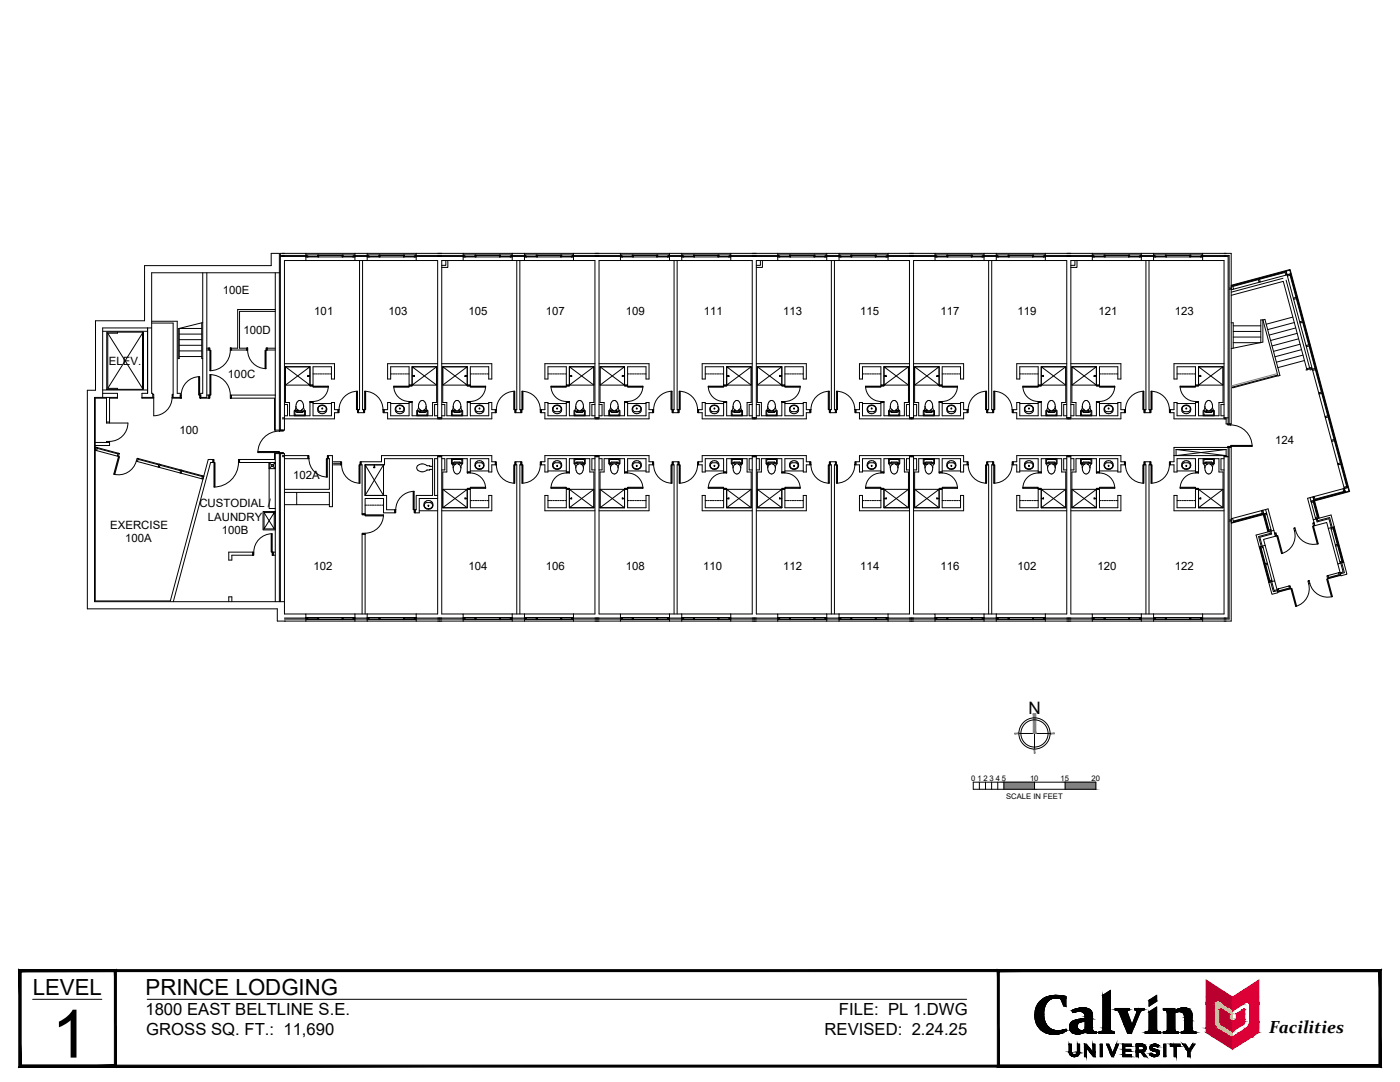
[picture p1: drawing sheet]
<svg xmlns="http://www.w3.org/2000/svg" width="279mm" height="216mm" viewBox="0 0 279 216" stroke-linecap="round" stroke-linejoin="round" font-family="sans-serif">
<defs><g id="words">
<text font-size="13.3" x="10.3" y="211">1</text>
<g font-size="4.4">
<text x="6.5" y="198.5">LEVEL</text>
<text x="29" y="198.5">PRINCE LODGING</text>
</g>
<text font-size="3.5" x="253.3" y="206.2">Facilities</text>
<text font-size="3.4" x="205.2" y="142.4">N</text>
<g font-size="3.3">
<text x="29" y="202.5">1800 EAST BELTLINE S.E.</text>
<text x="167.4" y="202.5">FILE: PL 1.DWG</text>
<text x="29.2" y="206.6">GROSS SQ. FT.: 11,690</text>
<text x="164.6" y="206.6">REVISED: 2.24.25</text>
</g>
<g font-size="2.3">
<text x="44.4" y="58.6">100E</text>
<text x="62.7" y="62.8">101</text>
<text x="77.5" y="62.8">103</text>
<text x="93.5" y="62.8">105</text>
<text x="108.9" y="62.8">107</text>
<text x="124.9" y="62.8">109</text>
<text x="140.5" y="62.8">111</text>
<text x="156.3" y="62.8">113</text>
<text x="171.7" y="62.8">115</text>
<text x="187.7" y="62.8">117</text>
<text x="203.1" y="62.8">119</text>
<text x="219.2" y="62.8">121</text>
<text x="234.5" y="62.8">123</text>
<text x="48.6" y="66.6">100D</text>
<text x="21.7" y="72.8">ELEV.</text>
<text x="45.5" y="75.5">100C</text>
<text x="35.8" y="86.6">100</text>
<text x="254.5" y="88.6">124</text>
<text x="58.5" y="95.6">102A</text>
<text x="39.8" y="101.2">CUSTODIAL /</text>
<text x="22" y="105.5">EXERCISE</text>
<text x="41.5" y="103.9">LAUNDRY</text>
<text x="44.3" y="106.6">100B</text>
<text x="25" y="108.2">100A</text>
<text x="62.6" y="113.8">102</text>
<text x="93.5" y="113.8">104</text>
<text x="108.9" y="113.8">106</text>
<text x="124.9" y="113.8">108</text>
<text x="140.3" y="113.8">110</text>
<text x="156.3" y="113.8">112</text>
<text x="171.7" y="113.8">114</text>
<text x="187.7" y="113.8">116</text>
<text x="203.1" y="113.8">102</text>
<text x="219.1" y="113.8">120</text>
<text x="234.5" y="113.8">122</text>
</g>
<g font-size="1.5">
<text x="193.8" y="155.8">0</text>
<text x="195.1" y="155.8">1</text>
<text x="196.3" y="155.8">2</text>
<text x="197.5" y="155.8">3</text>
<text x="198.7" y="155.8">4</text>
<text x="199.9" y="155.8">5</text>
<text x="205.6" y="155.8">10</text>
<text x="211.7" y="155.8">15</text>
<text x="217.9" y="155.8">20</text>
<text x="200.8" y="159.4">SCALE IN FEET</text>
</g>
</g></defs>
<!-- layer: 0 -->
<g fill="none" stroke="#000" stroke-width=".2">
<path d="M194.2 156.1h24.5v1.4h-24.5zM195.5 156.1v1.4M196.7 156.1v1.4M197.9 156.1v1.4M199.1 156.1v1.4M200.4 156.1v1.4M203.3 146.4h6.3M206.5 146.4v3.1M206.5 156.1v1.4M212.6 156.1v1.4"/>
<circle cx="206.5" cy="146.4" r="3.1"/>
<circle cx="206.5" cy="146.4" r="2.71"/>
</g>
<g fill="#808080" stroke="#808080" stroke-width=".2">
<path d="M206.2 142.4v4h.5zM206.2 142.4h.5v4z"/>
<path d="M209.6 146.3v.1l.8-.1zM209.6 146.4l.8-.1v.1z"/>
<path d="M206.4 149.5l.1 .8v-.8zM206.4 149.5l.1 .8h-.1z"/>
<path d="M202.5 146.4h.8v-.1zM202.5 146.3h.8l-.8 .1z"/>
<path d="M212.6 156.1l6.1 1.4v-1.4zM212.6 156.1l6.1 1.4h-6.1z"/>
<path d="M200.4 156.1l6.1 1.4v-1.4zM200.4 156.1l6.1 1.4h-6.1z"/>
</g>
<!-- layer: Awa -->
<g fill="none" stroke="#000" stroke-width=".2">
<path d="M40.5 54.4v24.1h-.4v.8h1.2v-24.9M56 50.6h5v1.4h-4.2v33.8h-1.9v-31.4M70.8 50.6h2.5v1.4h-2.5zM83.1 50.6h9.3v1.4h-4.2v31.4h-.9v-31.4h-4.2zM102.2 50.6h2.5v1.4h-2.5zM114.4 50.6h9.4v1.4h-4.3v31.4h-.8v-31.4h-4.3zM133.6 50.6h2.5v1.4h-2.5zM145.8 50.6h9.4v1.4h-4.3v31.4h-.8v-31.4h-4.3zM165 50.6h2.4v1.4h-2.4zM177.2 50.6h9.4v1.4h-4.3v31.4h-.8v-31.4h-4.3zM196.4 50.6h2.4v1.4h-2.4zM208.6 50.6h9.4v1.4h-4.3v31.4h-.8v-31.4h-4.3z"/>
<path d="M227.8 50.6h2.4v1.4h-2.4zM20.5 78.5h2.9v.8h-4.5v40.8h37.9M29.5 65.4v13.1h-1.2v.8h2.4v3.7a3.7 3.7 0 0 0 3.6-3.7M30.3 65.4h-9.8v13.9M30.5 78.7h.2v.6h-.2v-.8h-.2v-24.1h25.5v-3.8h-1.7v2.4h-25.2v11h-9.8v13.9h-1.7v43.6h37.9v2.4h5.7v-1.4h-4.2v-31.4h-.4M34.6 64.5v14.2M35.4 64.1v14.4h.6v.8h-1.6v-.6h.2v.6M56.4 83.4h.4M56.8 91.1v-.6h-1.9v29.6M87.3 91.1h.9v31.4h4.2v1.4h-9.3v-1.4h4.2zM118.7 91.1h.8v31.4h4.3v1.4h-9.4v-1.4h4.3zM150.1 91.1h.8v31.4h4.3v1.4h-9.4v-1.4h4.3z"/>
<path d="M181.5 91.1h.8v31.4h4.3v1.4h-9.4v-1.4h4.3zM212.9 91.1h.8v31.4h4.3v1.4h-9.4v-1.4h4.3zM245.1 83.4h-.8v-31.4h-4.3v-1.4h5.7v34h-.4M245.3 89.3h.4v34.6h-5.7v-1.4h4.3v-31.4h.8M253.4 106l-2.7 .8 .6 2.3 .4-.1M253.6 116.1l-.4 .1 .6 2.4 1.2-.3-.1-.4M262.9 103.5l2.7-.7 .7 2.3-.4 .1M268.1 112.1l.7 2.5-1.2 .3-.1-.4M268.2 112.2l-.4 .1M70.8 122.5h2.5v1.4h-2.5zM102.2 122.5h2.5v1.4h-2.5zM133.6 122.5h2.5v1.4h-2.5z"/>
<path d="M165 122.5h2.4v1.4h-2.4zM196.4 122.5h2.4v1.4h-2.4zM227.8 122.5h2.4v1.4h-2.4z"/>
</g>
<!-- layer: AWA142 -->
<g fill="none" stroke="#000" stroke-width=".2">
<path d="M55.8 54.4v31.4M56 51.2h5M56 51h5M56 50.6v35.2M70.8 51.2h2.5M70.8 51h2.5M83.1 51.2h9.3M83.1 51h9.3M102.2 51.2h2.5M102.2 51h2.5M114.4 51.2h9.4M114.4 51h9.4"/>
<path d="M133.6 51.2h2.5M133.6 51h2.5M145.8 51.2h9.4M145.8 51h9.4M165 51.2h2.4M165 51h2.4M177.2 51.2h9.4M177.2 51h9.4M196.4 51.2h2.4M196.4 51h2.4M208.6 51.2h9.4M208.6 51h9.4"/>
<path d="M227.8 51.2h2.4M227.8 51h2.4M240 51.2h5.1v32.2M240 51h5.3v6.5h.4M245.7 57.7h-.4v26.9M55.8 90.5v29.6M56 90.5v29.6M245.1 91.1v32.2h-5.1M245.3 89.3v14.5h.4M245.7 104h-.4v19.5h-5.3M253.4 106l.1 .4-2.3 .7 .5 1.9M253.6 116.1l.5 2 .8-.2"/>
<path d="M262.9 103.5l.1 .4 2.4-.6 .5 1.9M267.8 112.3l.5 2-.8 .2M56.8 123.5h4.2M56.8 123.3h4.2M70.8 123.5h2.5M70.8 123.3h2.5M83.1 123.5h9.3M83.1 123.3h9.3M102.2 123.5h2.5M102.2 123.3h2.5M114.4 123.5h9.4M114.4 123.3h9.4"/>
<path d="M133.6 123.5h2.5M133.6 123.3h2.5M145.8 123.5h9.4M145.8 123.3h9.4M165 123.5h2.4M165 123.3h2.4M177.2 123.5h9.4M177.2 123.3h9.4M196.4 123.5h2.4M196.4 123.3h2.4M208.6 123.5h9.4M208.6 123.3h9.4"/>
<path d="M227.8 123.5h2.4M227.8 123.3h2.4"/>
</g>
<!-- layer: AWA3 -->
<g fill="none" stroke="#000" stroke-width=".2">
<path d="M71.8 52v29.7h-.3v.6h1.1v-.6h-.2v-29.7M89 52.1v.8h-.8M89.4 52.1v1.3h-1.2M103.1 52v29.7h-.2v.6h1v-.6h-.2v-29.7M134.5 52v29.7h-.2v.6h1v-.6h-.2v-29.7M151.8 52.1v.8h-.9M152.2 52.1v1.3h-1.3M165.9 52v29.7h-.2v.6h1v-.6h-.2v-29.7M197.3 52v29.7h-.2v.6h1v-.6h-.2v-29.7M214.5 52.1v.8h-.8M214.9 52.1v1.3h-1.2M228.7 52v29.7h-.2v.6h1v-.6h-.2v-29.7"/>
<path d="M21.9 79.3v5.1h-.6v-.2h.6M23.4 79.3v.1h-1.5M28.3 79.3v.1h2.4M30.3 64.5h4.3M30.3 64.1h5.1M36 79.3v.1h-1.7M41.3 78.8h.4v.6h-1.6v-.1M41.3 69.5h.4v.3h-.4M54.9 78.8h-8.7v.6h8.6v6.4h.1M54.9 62.1h-7.1v7.4h1.4v.4M54.9 61.8h-7.5v7.7h-1.2v.3h3M54.9 69.5h-1.6v.3h1.6"/>
<path d="M56.8 72.6h10v3h-.7v-2.4h-3.6v3.6h-.6v-3.6h-4.9v7.1h.8v2.7h4.1v-2.7h.6v2.7h3.6v-2.7h.7v1.4h.7v.6h-.7v1.3h-10.4M87.3 72.6h-9.9v3h.6v-2.4h3.6v3.6h.6v-3.6h4.9v7.1h-.8v2.7h-4.1v-2.7h-.6v2.7h-3.6v-2.7h-.6v1.4h-.8v.6h.8v1.3h20.7v-1.3h.8v-.6h-.8v-1.4h-.6v2.7h-3.6v-2.7h-.7v2.7h-4v-2.7h-.8v-7.1h4.8v3.6h.7v-3.6h3.6v2.4h.6v-3h-9.9M118.7 72.6h-10v3h.7v-2.4h3.6v3.6h.6v-3.6h4.9v7.1h-.8v2.7h-4.1v-2.7h-.6v2.7h-3.6v-2.7h-.7v1.4h-.7v.6h.7v1.3h20.8v-1.3h.7v-.6h-.7v-1.4h-.6v2.7h-3.6v-2.7h-.7v2.7h-4v-2.7h-.8v-7.1h4.8v3.6h.7v-3.6h3.6v2.4h.6v-3h-10M150.1 72.6h-10v3h.6v-2.4h3.7v3.6h.6v-3.6h4.9v7.1h-.8v2.7h-4.1v-2.7h-.6v2.7h-3.7v-2.7h-.6v1.4h-.7v.6h.7v1.3h20.8v-1.3h.7v-.6h-.7v-1.4h-.6v2.7h-3.7v-2.7h-.6v2.7h-4v-2.7h-.9v-7.1h4.9v3.6h.6v-3.6h3.7v2.4h.6v-3h-10M181.5 72.6h-10v3h.6v-2.4h3.7v3.6h.6v-3.6h4.9v7.1h-.8v2.7h-4.1v-2.7h-.6v2.7h-3.7v-2.7h-.6v1.4h-.7v.6h.7v1.3h20.8v-1.3h.7v-.6h-.7v-1.4h-.6v2.7h-3.7v-2.7h-.6v2.7h-4.1v-2.7h-.8v-7.1h4.9v3.6h.6v-3.6h3.7v2.4h.6v-3h-10M212.9 72.6h-10v3h.6v-2.4h3.7v3.6h.6v-3.6h4.9v7.1h-.8v2.7h-4.1v-2.7h-.6v2.7h-3.7v-2.7h-.6v1.4h-.7v.6h.7v1.3h20.8v-1.3h.7v-.6h-.7v-1.4h-.6v2.7h-3.7v-2.7h-.6v2.7h-4.1v-2.7h-.8v-7.1h4.9v3.6h.6v-3.6h3.7v2.4h.6v-3h-10M244.3 72.6h-10v3h.6v-2.4h3.7v3.6h.6v-3.6h4.9v7.1h-.8v2.7h-4.1v-2.7h-.6v2.7h-3.7v-2.7h-.6v1.4h-.7v.6h.7v1.3h10.4v1h.4v-1.2M19 88.3h2.9M21.3 84.2v-4.8h-2.3v40.5h15l7.6-28.2h.9v.6h-.5l-7.4 27.8M21.9 84.4h3.6a3.7 3.7 0 0 1-3.6 3.7M21.9 88.3v.6h-2.9M21.9 88.1h-.6v.2"/>
<path d="M21.9 88.1v.2M54.9 90.5h-.1v1.2h-7v.6h7.1M56.4 90.9h5.1v.6h-4.7M56.8 97.6h8.9v-6.1h-.2v-.6h.8v10.2h-.6v-2.8h-8.9M56.8 80.7h.6v2.3h-.6M87.3 99.5h-3.6v2.8h-.8v-.6h.2v-2.8h3.2v-7.4h-9.6v1.3h-3.8v6.1h4.3v2.8h1.6v.6h-2.3v-2.8h-3.6v3h-.6v-9.7h-.2v-.7h4v-1.2h22v1.2h.8v.7h-.8v1.4h-.6v-2.7h-3.6v2.7h-.7v-2.7h-4v2.7h-.8v7.1h4.8v-3.7h.7v3.7h3.6v-2.4h.6v3h-9.9M87.3 80.7h-.6v2.3h.6M87.3 91.5h-.6v7.4h.6M88.2 80.7h.6v2.3h-.6M88.2 91.5h.6v2.3h-.6M118.7 80.7h-.6v2.3h.6M118.7 91.5h-.6v2.3h.6"/>
<path d="M119.5 80.7h.7v2.3h-.7M119.5 91.5h.7v2.3h-.7M150.1 80.7h-.6v2.3h.6M150.1 91.5h-.6v2.3h.6M150.9 80.7h.6v2.3h-.6M150.9 91.5h.6v2.3h-.6M181.5 80.7h-.6v2.3h.6M181.5 91.5h-.6v2.3h.6M182.3 80.7h.6v2.3h-.6M182.3 91.5h.6v2.3h-.6M212.9 80.7h-.6v2.3h.6M212.9 91.5h-.6v2.3h.6"/>
<path d="M213.7 80.7h.6v2.3h-.6M213.7 91.5h.6v2.3h-.6M234.3 90.9h10.4v-1.2h-10v1.2M244.3 80.7h-.6v2.3h.6M244.3 91.5h-.6v2.3h.6M245.1 91.1v-1.8h-10.8v2.8h-.7v.7h.7v1.4h.6v-2.7h3.7v2.7h.6v-2.7h4.1v2.7h.8v7.1h-4.9v-3.7h-.6v3.7h-3.7v-2.4h-.6v3h10M45.7 110.2h4.8v.6h-4.2v1h-.6zM54.9 110.2h-.4v.6h.4M118.7 101.9h-10v-3h.7v2.4h3.6v-3.7h.6v3.7h4.9v-7.1h-.8v-2.7h-4.1v2.7h-.6v-2.7h-3.6v2.7h-.7v-1.4h-.7v-.7h.7v-1.2h20.8v1.2h.7v.7h-.7v1.4h-.6v-2.7h-3.6v2.7h-.7v-2.7h-4v2.7h-.8v7.1h4.8v-3.7h.7v3.7h3.6v-2.4h.6v3h-10M150.1 101.9h-10v-3h.6v2.4h3.7v-3.7h.6v3.7h4.9v-7.1h-.8v-2.7h-4.1v2.7h-.6v-2.7h-3.7v2.7h-.6v-1.4h-.7v-.7h.7v-1.2h20.8v1.2h.7v.7h-.7v1.4h-.6v-2.7h-3.7v2.7h-.6v-2.7h-4v2.7h-.9v7.1h4.9v-3.7h.6v3.7h3.7v-2.4h.6v3h-10M181.5 101.9h-10v-3h.6v2.4h3.7v-3.7h.6v3.7h4.9v-7.1h-.8v-2.7h-4.1v2.7h-.6v-2.7h-3.7v2.7h-.6v-1.4h-.7v-.7h.7v-1.2h20.8v1.2h.7v.7h-.7v1.4h-.6v-2.7h-3.7v2.7h-.6v-2.7h-4.1v2.7h-.8v7.1h4.9v-3.7h.6v3.7h3.7v-2.4h.6v3h-10M212.9 101.9h-10v-3h.6v2.4h3.7v-3.7h.6v3.7h4.9v-7.1h-.8v-2.7h-4.1v2.7h-.6v-2.7h-3.7v2.7h-.6v-1.4h-.7v-.7h.7v-1.2h20.8v1.2h.7v.7h-.7v1.4h-.6v-2.7h-3.7v2.7h-.6v-2.7h-4.1v2.7h-.8v7.1h4.9v-3.7h.6v3.7h3.7v-2.4h.6v3h-10"/>
<path d="M251.4 107.2l2.4-.6-.2-.6 .6-.2 .3 1.2-2.3 .6 .3 1.2-.6 .2zM253.8 116.1l.6-.2 .5 1.8-.6 .1zM262.1 103.7l.6-.2 .1 .6 2.4-.6 .5 1.8-.6 .1-.3-1.1-2.4 .6zM267 112.5l.6-.1 .5 1.7-.6 .2zM45.7 120.1v-1h.6v1M72.3 122.5v-15.9h.6v15.9M103.1 122.5v-29.7h-.2v-.7h1v.7h-.2v29.7M134.5 122.5v-29.7h-.2v-.7h1v.7h-.2v29.7M165.9 122.5v-29.7h-.2v-.7h1v.7h-.2v29.7M197.3 122.5v-29.7h-.2v-.7h1v.7h-.2v29.7M228.7 122.5v-29.7h-.2v-.7h1v.7h-.2v29.7"/>
</g>
<!-- layer: adosw -->
<g fill="none" stroke="#000" stroke-width=".2">
<path d="M39.8 75.2a3.7 3.7 0 0 0-3.6 3.6M41.9 74.8a4.1 4.1 0 0 1 4.1 4M46 69.9a4.1 4.1 0 0 1-4.1 4.1M49.4 69.9a3.7 3.7 0 0 0 3.7 3.7M65.5 77.1a3.1 3.1 0 0 1-3 3M71.3 78.1a3.7 3.7 0 0 0-3.6 3.6M72.8 78.1a3.7 3.7 0 0 1 3.6 3.6M78.6 77.1a3.1 3.1 0 0 0 3 3M96.9 77.1a3.1 3.1 0 0 1-3 3M102.7 78.1a3.7 3.7 0 0 0-3.6 3.6M104.2 78.1a3.7 3.7 0 0 1 3.6 3.6M110 77.1a3.1 3.1 0 0 0 3 3"/>
<path d="M128.3 77.1a3.1 3.1 0 0 1-3.1 3M134.1 78.1a3.7 3.7 0 0 0-3.6 3.6M135.5 78.1a3.7 3.7 0 0 1 3.7 3.6M141.4 77.1a3.1 3.1 0 0 0 3 3M159.7 77.1a3.1 3.1 0 0 1-3.1 3M165.5 78.1a3.7 3.7 0 0 0-3.7 3.6M166.9 78.1a3.7 3.7 0 0 1 3.7 3.6M172.7 77.1a3.1 3.1 0 0 0 3.1 3M191.1 77.1a3.1 3.1 0 0 1-3.1 3M196.9 78.1a3.7 3.7 0 0 0-3.7 3.6M198.3 78.1a3.7 3.7 0 0 1 3.7 3.6M204.1 77.1a3.1 3.1 0 0 0 3.1 3"/>
<path d="M222.5 77.1a3.1 3.1 0 0 1-3.1 3M228.3 78.1a3.7 3.7 0 0 0-3.7 3.6M229.7 78.1a3.7 3.7 0 0 1 3.7 3.6M235.5 77.1a3.1 3.1 0 0 0 3.1 3M27.2 92a3.7 3.7 0 0 1-4.5 2.6M47.6 92.3a4.9 4.9 0 0 1-4.9 4.9M55.7 86a4.3 4.3 0 0 0-4.2 4.3M61.7 91.5a3.7 3.7 0 0 0 3.6 3.7M68.2 92.7a3.7 3.7 0 0 0 3.6 3.7M82.7 98a3.7 3.7 0 0 0-3.7 3.7M93.9 94.4a3.1 3.1 0 0 1 3 3M99.1 92.7a3.7 3.7 0 0 0 3.6 3.7"/>
<path d="M107.8 92.7a3.7 3.7 0 0 1-3.6 3.7M113 94.4a3.1 3.1 0 0 0-3 3M125.2 94.4a3.1 3.1 0 0 1 3.1 3M130.5 92.7a3.7 3.7 0 0 0 3.6 3.7M139.2 92.7a3.7 3.7 0 0 1-3.7 3.7M144.4 94.4a3.1 3.1 0 0 0-3 3M156.6 94.4a3.1 3.1 0 0 1 3.1 3M161.8 92.7a3.7 3.7 0 0 0 3.7 3.7M170.6 92.7a3.7 3.7 0 0 1-3.7 3.7M175.8 94.4a3.1 3.1 0 0 0-3.1 3M188 94.4a3.1 3.1 0 0 1 3.1 3M193.2 92.7a3.7 3.7 0 0 0 3.7 3.7"/>
<path d="M202 92.7a3.7 3.7 0 0 1-3.7 3.7M207.2 94.4a3.1 3.1 0 0 0-3.1 3M219.4 94.4a3.1 3.1 0 0 1 3.1 3M224.6 92.7a3.7 3.7 0 0 0 3.7 3.7M233.4 92.7a3.7 3.7 0 0 1-3.7 3.7M238.6 94.4a3.1 3.1 0 0 0-3.1 3M245.6 84.8a4.3 4.3 0 0 1 4.3 4.3M54.3 106.5a3.7 3.7 0 0 0-3.6 3.7M76.5 102.7a3.7 3.7 0 0 1-3.6 3.7M258.3 106a3.7 3.7 0 0 1-2.6 4.5M258.6 105.9a3.7 3.7 0 0 0 4.5 2.6M261.2 116.5a3.7 3.7 0 0 1-2.6 4.5"/>
<path d="M261.4 116.4a3.7 3.7 0 0 0 4.5 2.6"/>
</g>
<!-- layer: ADOFR -->
<g fill="none" stroke="#000" stroke-width=".2">
<path d="M61 50.9h.3v.4h-.3zM61.3 51.1h.2v.2h-.2zM63.4 51.1h.2v.2h-.2zM63.4 50.9h.2v.2h-.2zM68.3 51.1h.2v.2h-.2zM68.3 50.9h.2v.2h-.2zM70.4 51.1h.2v.2h-.2zM70.6 50.9h.2v.4h-.2zM73.3 50.9h.2v.4h-.2zM73.5 51.1h.2v.2h-.2zM75.6 50.9h.2v.2h-.2zM75.6 51.1h.2v.2h-.2z"/>
<path d="M80.5 50.9h.2v.2h-.2zM80.5 51.1h.2v.2h-.2zM82.7 51.1h.2v.2h-.2zM82.9 50.9h.2v.4h-.2zM92.4 50.9h.2v.4h-.2zM92.6 51.1h.2v.2h-.2zM94.8 51.1h.2v.2h-.2zM94.8 50.9h.2v.2h-.2zM99.7 51.1h.2v.2h-.2zM99.7 50.9h.2v.2h-.2zM101.8 51.1h.2v.2h-.2zM102 50.9h.2v.4h-.2z"/>
<path d="M104.7 50.9h.2v.4h-.2zM104.9 51.1h.2v.2h-.2zM107 50.9h.2v.2h-.2zM107 51.1h.2v.2h-.2zM111.9 50.9h.2v.2h-.2zM111.9 51.1h.2v.2h-.2zM114 51.1h.2v.2h-.2zM114.2 50.9h.2v.4h-.2zM123.8 50.9h.2v.4h-.2zM124 51.1h.2v.2h-.2zM126.2 51.1h.2v.2h-.2zM126.2 50.9h.2v.2h-.2z"/>
<path d="M131.1 51.1h.2v.2h-.2zM131.1 50.9h.2v.2h-.2zM133.2 51.1h.2v.2h-.2zM133.4 50.9h.2v.4h-.2zM136.1 50.9h.2v.4h-.2zM136.3 51.1h.2v.2h-.2zM138.4 50.9h.2v.2h-.2zM138.4 51.1h.2v.2h-.2zM143.3 50.9h.2v.2h-.2zM143.3 51.1h.2v.2h-.2zM145.4 51.1h.2v.2h-.2zM145.6 50.9h.2v.4h-.2z"/>
<path d="M155.2 50.9h.2v.4h-.2zM155.4 51.1h.2v.2h-.2zM157.6 51.1h.2v.2h-.2zM157.6 50.9h.2v.2h-.2zM162.5 51.1h.2v.2h-.2zM162.5 50.9h.2v.2h-.2zM164.6 51.1h.2v.2h-.2zM164.8 50.9h.2v.4h-.2zM167.4 50.9h.3v.4h-.3zM167.7 51.1h.2v.2h-.2zM169.8 50.9h.2v.2h-.2zM169.8 51.1h.2v.2h-.2z"/>
<path d="M174.7 50.9h.2v.2h-.2zM174.7 51.1h.2v.2h-.2zM176.8 51.1h.2v.2h-.2zM177 50.9h.2v.4h-.2zM186.6 50.9h.2v.4h-.2zM186.8 51.1h.2v.2h-.2zM188.9 51.1h.3v.2h-.3zM188.9 50.9h.3v.2h-.3zM193.8 51.1h.2v.2h-.2zM193.8 50.9h.2v.2h-.2zM196 51.1h.2v.2h-.2zM196.2 50.9h.2v.4h-.2z"/>
<path d="M198.8 50.9h.2v.4h-.2zM199 51.1h.2v.2h-.2zM201.2 50.9h.2v.2h-.2zM201.2 51.1h.2v.2h-.2zM206.1 50.9h.2v.2h-.2zM206.1 51.1h.2v.2h-.2zM208.2 51.1h.2v.2h-.2zM208.4 50.9h.2v.4h-.2zM218 50.9h.2v.4h-.2zM218.2 51.1h.2v.2h-.2zM220.3 51.1h.2v.2h-.2zM220.3 50.9h.2v.2h-.2z"/>
<path d="M225.2 51.1h.2v.2h-.2zM225.2 50.9h.2v.2h-.2zM227.4 51.1h.2v.2h-.2zM227.6 50.9h.2v.4h-.2zM230.2 50.9h.2v.4h-.2zM230.4 51.1h.2v.2h-.2zM232.6 50.9h.2v.2h-.2zM232.6 51.1h.2v.2h-.2zM237.5 50.9h.2v.2h-.2zM237.5 51.1h.2v.2h-.2zM239.6 51.1h.2v.2h-.2zM239.8 50.9h.2v.4h-.2z"/>
<path d="M245.7 57h.3l.2 .7-.5 .1zM251.1 55.6l.2-.1 .2 .8h-.2zM256.4 54.2l.3-.1 .2 .7-.3 .1zM256.7 54.1l.7-.2 .2 .7-.7 .2zM256.9 54.8l.7-.2 .1 .3-.8 .2zM258.1 59.5l.7-.2 .1 .2-.7 .2zM36 78.8h.2v.6h-.2zM39.8 78.8h.3v.6h-.3zM41.7 78.8h.2v.6h-.2zM41.7 69.4h.2v.5h-.2zM46 78.8h.2v.6h-.2zM46 69.4h.2v.5h-.2z"/>
<path d="M49.2 69.4h.2v.5h-.2zM53.1 69.4h.2v.5h-.2zM61.9 76.8h.6v.3h-.6zM81.6 76.8h.6v.3h-.6zM93.2 76.8h.7v.3h-.7zM113 76.8h.6v.3h-.6zM124.6 76.8h.7v.3h-.7zM144.4 76.8h.6v.3h-.6zM156 76.8h.6v.3h-.6zM175.8 76.8h.6v.3h-.6zM187.4 76.8h.6v.3h-.6zM207.2 76.8h.6v.3h-.6z"/>
<path d="M218.8 76.8h.6v.3h-.6zM238.6 76.8h.6v.3h-.6zM259.4 64.2l.7-.2 .1 .3-.8 .2zM260.6 68.9l.8-.2v.3l-.7 .2zM261.9 73.7l.7-.2 .1 .2-.7 .2zM263.2 78.4l.7-.2 .1 .2-.8 .2zM42.5 91.7h.2v.6h-.2zM47.6 91.7h.2v.6h-.2zM55.8 85.8h.8v.2h-.8zM55.8 90.3h.8v.2h-.8zM61.5 90.9h.2v.6h-.2zM61.9 80.1h.6v.2h-.6z"/>
<path d="M65.3 90.9h.2v.6h-.2zM67.5 81.7h.2v.6h-.2zM68 92.1h.2v.7h-.2zM71.3 81.7h.2v.6h-.2zM71.9 92.1h.2v.7h-.2zM72.6 81.7h.2v.6h-.2zM76.4 81.7h.2v.6h-.2zM81.6 80.1h.6v.2h-.6zM93.2 80.1h.7v.2h-.7zM93.2 97.4h.7v.2h-.7zM93.2 94.2h.7v.2h-.7zM98.9 81.7h.2v.6h-.2z"/>
<path d="M98.9 92.1h.2v.7h-.2zM102.7 81.7h.2v.6h-.2zM102.7 92.1h.2v.7h-.2zM103.9 81.7h.3v.6h-.3zM103.9 92.1h.3v.7h-.3zM107.8 81.7h.2v.6h-.2zM107.8 92.1h.2v.7h-.2zM113 80.1h.6v.2h-.6zM113 94.2h.6v.2h-.6zM113 97.4h.6v.2h-.6zM124.6 97.4h.7v.2h-.7zM124.6 94.2h.7v.2h-.7z"/>
<path d="M124.6 80.1h.7v.2h-.7zM130.2 92.1h.3v.7h-.3zM130.2 81.7h.3v.6h-.3zM134.1 92.1h.2v.7h-.2zM134.1 81.7h.2v.6h-.2zM135.3 92.1h.3v.7h-.3zM135.3 81.7h.3v.6h-.3zM139.2 92.1h.2v.7h-.2zM139.2 81.7h.2v.6h-.2zM144.4 94.2h.6v.2h-.6zM144.4 97.4h.6v.2h-.6zM144.4 80.1h.6v.2h-.6z"/>
<path d="M156 97.4h.6v.2h-.6zM156 94.2h.6v.2h-.6zM156 80.1h.6v.2h-.6zM161.6 92.1h.2v.7h-.2zM161.6 81.7h.2v.6h-.2zM165.5 92.1h.2v.7h-.2zM165.5 81.7h.2v.6h-.2zM166.7 92.1h.2v.7h-.2zM166.7 81.7h.2v.6h-.2zM170.6 92.1h.2v.7h-.2zM170.6 81.7h.2v.6h-.2zM175.8 94.2h.6v.2h-.6z"/>
<path d="M175.8 97.4h.6v.2h-.6zM175.8 80.1h.6v.2h-.6zM187.4 97.4h.6v.2h-.6zM187.4 94.2h.6v.2h-.6zM187.4 80.1h.6v.2h-.6zM193 92.1h.2v.7h-.2zM193 81.7h.2v.6h-.2zM196.9 92.1h.2v.7h-.2zM196.9 81.7h.2v.6h-.2zM198.1 92.1h.2v.7h-.2zM198.1 81.7h.2v.6h-.2zM202 92.1h.2v.7h-.2z"/>
<path d="M202 81.7h.2v.6h-.2zM207.2 94.2h.6v.2h-.6zM207.2 97.4h.6v.2h-.6zM207.2 80.1h.6v.2h-.6zM218.8 97.4h.6v.2h-.6zM218.8 94.2h.6v.2h-.6zM218.8 80.1h.6v.2h-.6zM224.4 92.1h.2v.7h-.2zM224.4 81.7h.2v.6h-.2zM228.3 92.1h.2v.7h-.2zM228.3 81.7h.2v.6h-.2zM229.5 92.1h.2v.7h-.2z"/>
<path d="M229.5 81.7h.2v.6h-.2zM233.4 92.1h.2v.7h-.2zM233.4 81.7h.2v.6h-.2zM238.6 94.2h.6v.2h-.6zM238.6 97.4h.6v.2h-.6zM238.6 80.1h.6v.2h-.6zM245 84.6h.6v.2h-.6zM245 89.1h.6v.2h-.6zM264.4 83.1l.8-.2v.3l-.7 .2zM265.7 87.8l.7-.2 .1 .3-.7 .2zM267 92.5l.7-.2 .1 .3-.8 .2zM268 97.5l.2 .8 .3-.1-.2-.7 .7-.2 .2 .7-.7 .2-.2-.7z"/>
<path d="M268.2 97.2l.8-.2v.3l-.7 .2zM50.5 110.2h.2v.6h-.2zM54.3 110.2h.2v.6h-.2zM72.3 106.4h.6v.2h-.6zM72.3 102.5h.6v.2h-.6zM78.8 101.7h.2v.6h-.2zM82.7 101.7h.2v.6h-.2zM245.7 103.5l.3-.1 .2 .8-.5 .1zM252.2 102.6l.6-.2v.3l-.5 .1zM253.1 105.8l.6-.1v.2l-.6 .2zM254.4 106.4l.2-.1 .2 .6-.2 .1zM254.9 117.6l.2-.1 .2 .6-.3 .1z"/>
<path d="M257.2 116.9h.3l.1 .6h-.2zM258.2 105.4l.2-.1 .2 .6-.3 .1zM261 115.9h.3l.1 .5-.2 .1zM261.6 100l.6-.1 .1 .2-.6 .2zM262 104.4l.2-.1 .2 .6-.3 .1zM262.5 103.3l.6-.2 .1 .3-.6 .1zM264.8 114.9l.2-.1 .2 .6-.2 .1zM267.1 114.3l.3-.1 .1 .6-.2 .1zM61 123.2h.3v.4h-.3zM61.3 123.2h.2v.2h-.2zM63.4 123.2h.2v.2h-.2zM63.4 123.4h.2v.2h-.2z"/>
<path d="M68.3 123.2h.2v.2h-.2zM68.3 123.4h.2v.2h-.2zM70.4 123.2h.2v.2h-.2zM70.6 123.2h.2v.4h-.2zM73.3 123.2h.2v.4h-.2zM73.5 123.2h.2v.2h-.2zM75.6 123.4h.2v.2h-.2zM75.6 123.2h.2v.2h-.2zM80.5 123.4h.2v.2h-.2zM80.5 123.2h.2v.2h-.2zM82.7 123.2h.2v.2h-.2zM82.9 123.2h.2v.4h-.2z"/>
<path d="M92.4 123.2h.2v.4h-.2zM92.6 123.2h.2v.2h-.2zM94.8 123.4h.2v.2h-.2zM94.8 123.2h.2v.2h-.2zM99.7 123.4h.2v.2h-.2zM99.7 123.2h.2v.2h-.2zM101.8 123.2h.2v.2h-.2zM102 123.2h.2v.4h-.2zM104.7 123.2h.2v.4h-.2zM104.9 123.2h.2v.2h-.2zM107 123.2h.2v.2h-.2zM107 123.4h.2v.2h-.2z"/>
<path d="M111.9 123.2h.2v.2h-.2zM111.9 123.4h.2v.2h-.2zM114 123.2h.2v.2h-.2zM114.2 123.2h.2v.4h-.2zM123.8 123.2h.2v.4h-.2zM124 123.2h.2v.2h-.2zM126.2 123.4h.2v.2h-.2zM126.2 123.2h.2v.2h-.2zM131.1 123.4h.2v.2h-.2zM131.1 123.2h.2v.2h-.2zM133.2 123.2h.2v.2h-.2zM133.4 123.2h.2v.4h-.2z"/>
<path d="M136.1 123.2h.2v.4h-.2zM136.3 123.2h.2v.2h-.2zM138.4 123.2h.2v.2h-.2zM138.4 123.4h.2v.2h-.2zM143.3 123.2h.2v.2h-.2zM143.3 123.4h.2v.2h-.2zM145.4 123.2h.2v.2h-.2zM145.6 123.2h.2v.4h-.2zM155.2 123.2h.2v.4h-.2zM155.4 123.2h.2v.2h-.2zM157.6 123.4h.2v.2h-.2zM157.6 123.2h.2v.2h-.2z"/>
<path d="M162.5 123.4h.2v.2h-.2zM162.5 123.2h.2v.2h-.2zM164.6 123.2h.2v.2h-.2zM164.8 123.2h.2v.4h-.2zM167.4 123.2h.3v.4h-.3zM167.7 123.2h.2v.2h-.2zM169.8 123.2h.2v.2h-.2zM169.8 123.4h.2v.2h-.2zM174.7 123.2h.2v.2h-.2zM174.7 123.4h.2v.2h-.2zM176.8 123.2h.2v.2h-.2zM177 123.2h.2v.4h-.2z"/>
<path d="M186.6 123.2h.2v.4h-.2zM186.8 123.2h.2v.2h-.2zM188.9 123.4h.3v.2h-.3zM188.9 123.2h.3v.2h-.3zM193.8 123.4h.2v.2h-.2zM193.8 123.2h.2v.2h-.2zM196 123.2h.2v.2h-.2zM196.2 123.2h.2v.4h-.2zM198.8 123.2h.2v.4h-.2zM199 123.2h.2v.2h-.2zM201.2 123.2h.2v.2h-.2zM201.2 123.4h.2v.2h-.2z"/>
<path d="M206.1 123.2h.2v.2h-.2zM206.1 123.4h.2v.2h-.2zM208.2 123.2h.2v.2h-.2zM208.4 123.2h.2v.4h-.2zM218 123.2h.2v.4h-.2zM218.2 123.2h.2v.2h-.2zM220.3 123.4h.2v.2h-.2zM220.3 123.2h.2v.2h-.2zM225.2 123.4h.2v.2h-.2zM225.2 123.2h.2v.2h-.2zM227.4 123.2h.2v.2h-.2zM227.6 123.2h.2v.4h-.2z"/>
<path d="M230.2 123.2h.2v.4h-.2zM230.4 123.2h.2v.2h-.2zM232.6 123.2h.2v.2h-.2zM232.6 123.4h.2v.2h-.2zM237.5 123.2h.2v.2h-.2zM237.5 123.4h.2v.2h-.2zM239.6 123.2h.2v.2h-.2zM239.8 123.2h.2v.4h-.2z"/>
</g>
<!-- layer: Ado -->
<g fill="none" stroke="#000" stroke-width=".2">
<path d="M39.6 75.2h.2v3.6h-.2zM41.9 69.9h.2v4.1h-.2zM41.9 74.8h.2v4h-.2zM52.9 69.9h.2v3.7h-.2zM62.5 77.1h3v.2h-3zM71.1 78.1h.2v3.6h-.2zM72.8 78.1h.2v3.6h-.2zM78.6 77.1h3v.2h-3zM93.9 77.1h3v.2h-3zM102.5 78.1h.2v3.6h-.2zM104.2 78.1h.2v3.6h-.2zM110 77.1h3v.2h-3z"/>
<path d="M125.3 77.1h3v.2h-3zM133.9 78.1h.2v3.6h-.2zM135.6 78.1h.2v3.6h-.2zM141.4 77.1h3v.2h-3zM156.6 77.1h3.1v.2h-3.1zM165.3 78.1h.2v3.6h-.2zM166.9 78.1h.2v3.6h-.2zM172.7 77.1h3.1v.2h-3.1zM188 77.1h3.1v.2h-3.1zM196.7 78.1h.2v3.6h-.2zM198.3 78.1h.2v3.6h-.2zM204.1 77.1h3.1v.2h-3.1z"/>
<path d="M219.4 77.1h3.1v.2h-3.1zM228.1 78.1h.2v3.6h-.2zM229.7 78.1h.2v3.6h-.2zM235.5 77.1h3.1v.2h-3.1zM23.7 91.1h.2l-1 3.6-.2-.1zM42.7 92.3h.2v4.9h-.2zM51.5 90.1h4.3v.2h-4.3zM65.1 91.5h.2v3.7h-.2zM71.6 92.8h.3v3.6h-.3zM82.5 98h.2v3.7h-.2zM93.9 97.2h3v.2h-3zM102.5 92.8h.2v3.6h-.2z"/>
<path d="M104.2 92.8h.2v3.6h-.2zM110 97.2h3v.2h-3zM125.3 97.2h3v.2h-3zM133.9 92.8h.2v3.6h-.2zM135.6 92.8h.2v3.6h-.2zM141.4 97.2h3v.2h-3zM156.6 97.2h3.1v.2h-3.1zM165.3 92.8h.2v3.6h-.2zM166.9 92.8h.2v3.6h-.2zM172.7 97.2h3.1v.2h-3.1zM188 97.2h3.1v.2h-3.1zM196.7 92.8h.2v3.6h-.2z"/>
<path d="M198.3 92.8h.2v3.6h-.2zM204.1 97.2h3.1v.2h-3.1zM219.4 97.2h3.1v.2h-3.1zM228.1 92.8h.2v3.6h-.2zM229.7 92.8h.2v3.6h-.2zM235.5 97.2h3.1v.2h-3.1zM245.6 88.9h4.3v.2h-4.3zM54.1 106.5h.2v3.7h-.2zM72.9 102.7h3.6v.2h-3.6zM254.8 106.9h.2l1 3.5-.2 .1zM257.6 117.5l.2-.1 1 3.6h-.2zM261.9 105h.2l1 3.5-.2 .1z"/>
<path d="M264.8 115.5h.2l.9 3.5-.2 .1z"/>
</g>
<!-- layer: Aflca -->
<g fill="none" stroke="#000" stroke-width=".2">
<path d="M62.5 74.6h.3M63 74.6h.3M63.4 74.6h.4M63.9 74.6h.3M64.4 74.6h.3M64.9 74.6h.3M65.3 74.6h.4M65.8 74.6h.3M78 74.6h.3M78.5 74.6h.3M78.9 74.6h.3M79.4 74.6h.3"/>
<path d="M79.9 74.6h.3M80.4 74.6h.3M80.8 74.6h.4M81.3 74.6h.3M93.9 74.6h.3M94.4 74.6h.3M94.8 74.6h.3M95.3 74.6h.3M95.8 74.6h.3M96.3 74.6h.3M96.7 74.6h.3M97.2 74.6h.3"/>
<path d="M109.4 74.6h.3M109.8 74.6h.4M110.3 74.6h.3M110.8 74.6h.3M111.3 74.6h.3M111.7 74.6h.4M112.2 74.6h.3M112.7 74.6h.3M125.3 74.6h.3M125.7 74.6h.4M126.2 74.6h.3M126.7 74.6h.3"/>
<path d="M127.2 74.6h.3M127.6 74.6h.4M128.1 74.6h.3M128.6 74.6h.3M140.7 74.6h.4M141.2 74.6h.3M141.7 74.6h.3M142.2 74.6h.3M142.7 74.6h.3M143.1 74.6h.3M143.6 74.6h.3M144.1 74.6h.3"/>
<path d="M156.6 74.6h.4M157.1 74.6h.3M157.6 74.6h.3M158.1 74.6h.3M158.6 74.6h.3M159 74.6h.4M159.5 74.6h.3M160 74.6h.3M172.1 74.6h.4M172.6 74.6h.3M173.1 74.6h.3M173.6 74.6h.3"/>
<path d="M174 74.6h.4M174.5 74.6h.3M175 74.6h.3M175.5 74.6h.3M188 74.6h.4M188.5 74.6h.3M189 74.6h.3M189.5 74.6h.3M189.9 74.6h.4M190.4 74.6h.3M190.9 74.6h.3M191.4 74.6h.3"/>
<path d="M203.5 74.6h.3M204 74.6h.3M204.5 74.6h.3M205 74.6h.3M205.4 74.6h.4M205.9 74.6h.3M206.4 74.6h.3M206.9 74.6h.3M219.4 74.6h.3M219.9 74.6h.3M220.4 74.6h.3M220.9 74.6h.3"/>
<path d="M221.3 74.6h.3M221.8 74.6h.3M222.3 74.6h.3M222.8 74.6h.3M234.9 74.6h.3M235.4 74.6h.3M235.9 74.6h.3M236.3 74.6h.4M236.8 74.6h.3M237.3 74.6h.3M237.8 74.6h.3M238.3 74.6h.3"/>
<path d="M59.2 98.3v.1M59.2 98.4v.2M59.2 98.7v.1M59.2 98.9v.2M59.2 99.2v.1M59.2 99.4v.2M59.2 99.6v.2M59.2 99.9v.1M62.5 80.5h3.6M78 80.5h3.6M93.9 80.5h3.6M93.9 94h3.6"/>
<path d="M93.9 99.9h.3M94.4 99.9h.3M94.8 99.9h.3M95.3 99.9h.3M95.8 99.9h.3M96.3 99.9h.3M96.7 99.9h.3M97.2 99.9h.3M109.4 80.5h3.6M109.4 94h3.6M109.4 99.9h.3M109.8 99.9h.4"/>
<path d="M110.3 99.9h.3M110.8 99.9h.3M111.3 99.9h.3M111.7 99.9h.4M112.2 99.9h.3M112.7 99.9h.3M125.3 80.5h3.6M125.3 94h3.6M125.3 99.9h.3M125.7 99.9h.4M126.2 99.9h.3M126.7 99.9h.3"/>
<path d="M127.2 99.9h.3M127.6 99.9h.4M128.1 99.9h.3M128.6 99.9h.3M140.7 80.5h3.7M140.7 94h3.7M140.7 99.9h.4M141.2 99.9h.3M141.7 99.9h.3M142.2 99.9h.3M142.7 99.9h.3M143.1 99.9h.3"/>
<path d="M143.6 99.9h.3M144.1 99.9h.3M156.6 80.5h3.7M156.6 94h3.7M156.6 99.9h.4M157.1 99.9h.3M157.6 99.9h.3M158.1 99.9h.3M158.6 99.9h.3M159 99.9h.4M159.5 99.9h.3M160 99.9h.3"/>
<path d="M172.1 80.5h3.7M172.1 94h3.7M172.1 99.9h.4M172.6 99.9h.3M173.1 99.9h.3M173.6 99.9h.3M174 99.9h.4M174.5 99.9h.3M175 99.9h.3M175.5 99.9h.3M188 80.5h3.7M188 94h3.7"/>
<path d="M188 99.9h.4M188.5 99.9h.3M189 99.9h.3M189.5 99.9h.3M189.9 99.9h.4M190.4 99.9h.3M190.9 99.9h.3M191.4 99.9h.3M203.5 80.5h3.7M203.5 94h3.7M203.5 99.9h.3M204 99.9h.3"/>
<path d="M204.5 99.9h.3M205 99.9h.3M205.4 99.9h.4M205.9 99.9h.3M206.4 99.9h.3M206.9 99.9h.3M219.4 80.5h3.7M219.4 94h3.7M219.4 99.9h.3M219.9 99.9h.3M220.4 99.9h.3M220.9 99.9h.3"/>
<path d="M221.3 99.9h.3M221.8 99.9h.3M222.3 99.9h.3M222.8 99.9h.3M234.9 80.5h3.7M234.9 94h3.7M234.9 99.9h.3M235.4 99.9h.3M235.9 99.9h.3M236.3 99.9h.4M236.8 99.9h.3M237.3 99.9h.3"/>
<path d="M237.8 99.9h.3M238.3 99.9h.3M56.8 100.7h8.9M59.2 100.1v.2M59.2 100.4v.1M59.2 100.6v.1M72.9 100.8h.3M73.4 100.8h.3M73.8 100.8h.3M74.3 100.8h.3M74.8 100.8h.3M75.3 100.8h.3"/>
<path d="M75.7 100.8h.4M76.2 100.8h.3M83.7 101.9h3.6"/>
</g>
<!-- layer: Pfi -->
<g fill="none" stroke="#000" stroke-width=".2">
<path d="M57 73.2h4.9l-4.9 3.6M61.4 74.9l.5 .1-.5 .1zM61.9 73.2v3.6h-4.9v-3.6l4.9 3.6M82.2 75l.5-.1v.2zM82.2 73.2v3.6h4.9v-3.6l-4.9 3.6M87.1 73.2h-4.9l4.9 3.6M88.4 73.2h4.8l-4.8 3.6M92.8 74.9l.4 .1-.4 .1zM93.2 73.2v3.6h-4.8v-3.6l4.8 3.6M113.6 75l.5-.1v.2zM113.6 73.2v3.6h4.9v-3.6l-4.9 3.6M118.5 73.2h-4.9l4.9 3.6"/>
<path d="M119.8 73.2h4.8l-4.8 3.6M124.2 74.9l.4 .1-.4 .1zM124.6 73.2v3.6h-4.8v-3.6l4.8 3.6M145 75l.5-.1v.2zM145 73.2v3.6h4.9v-3.6l-4.9 3.6M149.9 73.2h-4.9l4.9 3.6M151.1 73.2h4.9l-4.9 3.6M155.6 74.9l.4 .1-.4 .1zM156 73.2v3.6h-4.9v-3.6l4.9 3.6M176.4 75l.5-.1v.2zM176.4 73.2v3.6h4.9v-3.6l-4.9 3.6M181.3 73.2h-4.9l4.9 3.6"/>
<path d="M182.5 73.2h4.9l-4.9 3.6M187 74.9l.4 .1-.4 .1zM187.4 73.2v3.6h-4.9v-3.6l4.9 3.6M207.8 75l.5-.1v.2zM207.8 73.2v3.6h4.9v-3.6l-4.9 3.6M212.7 73.2h-4.9l4.9 3.6M213.9 73.2h4.9l-4.9 3.6M218.3 74.9l.5 .1-.5 .1zM218.8 73.2v3.6h-4.9v-3.6l4.9 3.6M239.2 75l.4-.1v.2zM239.2 73.2v3.6h4.9v-3.6l-4.9 3.6M244.1 73.2h-4.9l4.9 3.6"/>
<path d="M58.7 81.9h.4l.2 .2h1l.2-.2h.4v1.1h-2.2zM58.9 82.2l.1-.1 .3 .2h1.1l.3-.2 .1 .6-.1 .1h-1.7zM58.9 81.9v-.1l.3 .1h-.1M59.1 81.1a.83 .83 0 0 1 .2-.9 .83 .83 0 0 1 .9-.1l.4 1M59.1 81.1l.4 .8h.6l.5-.8M59.1 81.1l-.3 .8M60.6 81.1l.3 .8M63.5 82a.98 .98 0 0 0 1.7 0M63.5 82a.9 .9 0 0 1 .8-1.2 .9 .9 0 0 1 .8 1.2M64 81a.6 .6 0 0 0-.5 .5 .6 .6 0 0 0 .4 .6h.9M64 81l.5-.1 .4 .2M64.9 82.1h-.1"/>
<path d="M64.9 81.1a.62 .62 0 0 1 0 1M72.9 98.9l3.6-6.1v6.1M72.9 92.8l3.6 6.1h-3.6v-6.1h3.6M74.7 92.8l.1 .5h-.2zM78.9 82a.97 .97 0 0 0 1.7 0M78.9 82a.91 .91 0 0 1 .9-1.2 .91 .91 0 0 1 .8 1.2M79.1 81.2a.76 .76 0 0 1 1.1-.2 .76 .76 0 0 1 .1 1.1h-.9a.57 .57 0 0 1-.3-.9zM79.2 82.1h.1M83.2 81.9h.4l.2 .2h1l.2-.2h.4v1.1h-2.2zM83.3 82.2l.2-.1 .2 .2h1.2l.3-.2v.6v.1h-1.8zM83.5 81.1l.5 .8h.6l.4-.8M83.5 81.1a.92 .92 0 0 1 1.1-1.1l.3 .4 .1 .7"/>
<path d="M83.5 81.1l-.3 .8M85 81.9h-.1l.3-.1v.1M85 81.1l.4 .8M85.1 99.9a.89 .89 0 0 1 1.3 .8 .89 .89 0 0 1-1.3 .8M85.1 99.9a.85 .85 0 0 0-.5 .8 .85 .85 0 0 0 .5 .8M85.2 92.9a1.29 1.29 0 0 0-2 .5 1.28 1.28 0 0 0 2 .4h.5M85.2 92.9h.5M85.7 92.9l.1 .1M85.8 93v.1M85.8 93.1h.5M86.3 93.7h-.5l-.1 .1M88.4 97.6l4.8 3.7h-4.8"/>
<path d="M90.1 81.9h.4l.2 .2h1l.2-.2h.4v1.1h-2.2zM90.1 91.5h2.2v1h-.4l-.2-.2h-1l-.2 .2h-.4zM90.1 92.5l.3 .9M90.2 91.8l1.9-.1 .1 .6-.2 .1-.2-.2h-1.2l-.3 .2zM90.3 81.9v-.1l.3 .1h-.1M90.3 92.5l.3 .1-.1-.1M90.3 82.1l.3 .2h1.2l.3-.2 .1 .6-.1 .1h-1.8l-.1-.1zM90.4 81.1l.5 .8h.6l.5-.8M90.4 93.4l.5-.9h.6l.5 .9M90.4 81.1a.83 .83 0 0 1 .3-.9 .83 .83 0 0 1 .9-.1l.4 1M90.4 93.4a.93 .93 0 0 0 1.1 1.1l.3-.5 .2-.6M90.4 81.1l-.3 .8"/>
<path d="M92 81.1l.3 .8M92.3 92.5l-.3 .9M92.8 99.4l.4 .1-.4 .1zM93.2 97.6l-4.8 3.7v-3.7h4.8v3.7M94.8 82a.98 .98 0 0 0 1.7 0M94.9 82a.9 .9 0 0 1 .8-1.2 .9 .9 0 0 1 .8 1.2M95.1 81.1a.59 .59 0 0 0-.2 .6 .59 .59 0 0 0 .4 .4M95.1 93.4l.3 .1M95.3 92.3a.59 .59 0 0 0-.4 .5 .59 .59 0 0 0 .2 .6M95.3 92.3l.9 .1M95.4 81l.5-.1 .4 .2M95.4 81l-.3 .1"/>
<path d="M96.2 82.1h-.9M96.2 92.4h.1M96.3 82.1h-.1M96.3 93.4l-.4 .1h-.5M96.3 81.1a.64 .64 0 0 1 0 1M96.3 92.4a.64 .64 0 0 1 0 1M110.3 82a.97 .97 0 0 0 1.7 0M110.3 82a.91 .91 0 0 1 .9-1.2 .91 .91 0 0 1 .8 1.2M110.5 81.2a.76 .76 0 0 1 1.1-.2 .76 .76 0 0 1 .1 1.1h-.9a.56 .56 0 0 1-.3-.9zM110.5 92.5l.2-.1 .9-.1a.66 .66 0 0 1 .3 .9 .66 .66 0 0 1-.9 .3 .65 .65 0 0 1-.6-.3 .65 .65 0 0 1 .1-.7zM113.6 99.5l.5-.1v.2zM113.6 97.6l4.9 3.7v-3.7h-4.9v3.7"/>
<path d="M114.6 81.9h.4l.2 .2h1l.2-.2h.4v1.1h-2.2zM114.6 91.5h2.2v1h-.4l-.2-.2h-1l-.2 .2h-.4zM114.6 92.5l.3 .9M114.7 91.8l1.8-.1 .1 .6-.2 .1-.2-.2h-1.1l-.3 .2zM114.8 82.1l.3 .2h1.1l.3-.2 .1 .6-.1 .1h-1.7l-.1-.1zM114.9 81.1l.5 .8h.6l.4-.8M114.9 93.4l.5-.9h.6l.4 .9M114.9 93.4l.2 .8M114.9 81.1l-.3 .8M115.1 80.3a.67 .67 0 0 1 .8-.4 .67 .67 0 0 1 .5 .7M115.1 80.3l-.2 .8M116.4 93.8a.67 .67 0 0 1-.5 .7 .67 .67 0 0 1-.8-.3"/>
<path d="M116.4 80.6v.5M116.4 81.9h-.1l.3-.1v.1M116.4 92.5l-.1 .1h.3v-.1M116.4 81.1l.3 .8M116.4 93.4v.4M116.7 92.5l-.3 .9M118.5 97.6l-4.9 3.7h4.9M119.8 97.6l4.8 3.7h-4.8M121.5 91.5h2.2v1h-.4l-.2-.2h-1l-.2 .2h-.4zM121.5 81.9h.4l.2 .2h1l.2-.2h.4v1.1h-2.2zM121.5 92.5l.3 .9M121.6 82.2l.2-.1 .2 .2h1.2l.3-.2 .1 .6-1.9 .1z"/>
<path d="M121.6 91.8l1.9-.1 .1 .6-.2 .1-.2-.2h-1.2l-.3 .2zM121.7 92.5l.2 .1v-.1M121.7 81.9v-.1l.3 .1h-.1M121.8 93.4l.5-.9a.97 .97 0 0 1 1 .6l.1 .3M121.8 81.1l.5 .8h.6l.5-.8M121.8 93.4a.92 .92 0 0 0 1.1 1.1l.3-.5 .2-.6M121.8 81.1a.92 .92 0 0 1 1.1-1.1l.3 .4 .2 .7M121.8 81.1l-.3 .8M123.4 81.1l.3 .8M123.7 92.5l-.3 .9M124.2 99.4l.4 .1-.4 .1zM124.6 97.6l-4.8 3.7v-3.7h4.8v3.7"/>
<path d="M126.2 82a.98 .98 0 0 0 1.7 0M126.2 82a.91 .91 0 0 1 .9-1.2 .91 .91 0 0 1 .8 1.2M127.4 81a.7 .7 0 0 0-1 .2 .7 .7 0 0 0 .2 .9h.9M127.4 81a.6 .6 0 0 1 .5 .5 .6 .6 0 0 1-.5 .6M127.4 92.3a.6 .6 0 0 1 .5 .6 .6 .6 0 0 1-.5 .6M127.5 92.3h-.8a.66 .66 0 0 0-.4 .9 .66 .66 0 0 0 .9 .3h.2M141.7 82a.97 .97 0 0 0 1.7 0M141.7 82a.91 .91 0 0 1 .9-1.2 .91 .91 0 0 1 .8 1.2M141.8 92.6l.3-.2 .8-.1a.66 .66 0 0 1 .4 .9 .66 .66 0 0 1-.9 .3l-.6-.3M141.8 81.3a.79 .79 0 0 1 1.1-.3 .79 .79 0 0 1 .3 1l-.3 .1h-.7l-.4-.2M141.8 81.3v.6M141.8 92.6v.6"/>
<path d="M145 99.5l.5-.1v.2zM145 97.6l4.9 3.7v-3.7h-4.9v3.7M145.9 91.5h2.3v1h-.4l-.2-.2h-1.1l-.2 .2h-.4zM145.9 81.9h.4l.2 .2h1.1l.2-.2h.4v1.1h-2.3zM146 92.5l.3 .9M146.1 82.2l.2-.1 .2 .2h1.1l.3-.2 .1 .6-1.8 .1zM146.1 91.8l1.8-.1 .1 .6-.2 .1-.2-.2h-1.1l-.3 .2zM146.3 93.4l.5-.9h.6l.4 .9M146.3 93.4l.2 .8M146.3 81.1l.5 .8h.6l.4-.8M146.3 81.1l-.3 .8M146.5 80.3l-.2 .8"/>
<path d="M146.5 80.3a.67 .67 0 0 1 .8-.4 .67 .67 0 0 1 .5 .7v.5M147.8 92.5l-.1 .1h.3v-.1M147.8 81.9h-.1l.3-.1v.1M147.8 81.1l.3 .8M147.8 93.4a.93 .93 0 0 1-1 1.1l-.3-.3M148.1 92.5l-.3 .9M149.9 97.6l-4.9 3.7h4.9M151.1 97.6l4.9 3.7h-4.9M152.9 91.5h2.2v1h-.4l-.2-.2h-1l-.2 .2h-.4zM152.9 81.9h.4l.2 .2h1l.2-.2h.4v1.1h-2.2zM152.9 92.5l.3 .9M153 82.2l.2-.1 .2 .2h1.2l.3-.2 .1 .6-1.9 .1z"/>
<path d="M153 91.8l1.9-.1 .1 .6-.2 .1-.2-.2h-1.2l-.3 .2zM153.1 92.5l.2 .1v-.1M153.1 81.9v-.1l.3 .1h-.1M153.2 93.4a.93 .93 0 0 0 1.1 1.1l.4-.7M153.2 81.1l.5 .8h.6v-.1M153.2 81.1l-.3 .8M154.3 92.6l.2 .2 .2 .6M154.3 92.7v-.2h-.6l-.5 .9M154.7 80.6v.5M154.7 80.6a.74 .74 0 0 0-.8-.7 .74 .74 0 0 0-.7 .9v.3M154.7 81.1l.4 .8M154.7 93.4v.4"/>
<path d="M154.7 81.1l-.2 .6-.2 .1M155.1 92.5l-.4 .9M155.6 99.4l.4 .1-.4 .1zM156 97.6l-4.9 3.7v-3.7h4.9v3.7M157.6 82a.97 .97 0 0 0 1.7 0M157.6 82a.91 .91 0 0 1 .9-1.2 .91 .91 0 0 1 .8 1.2M157.8 81.2a.77 .77 0 0 1 1.1-.2 .77 .77 0 0 1 .1 1.1h-.9a.57 .57 0 0 1-.3-.9zM157.8 92.5l.2-.1 .8-.1a.66 .66 0 0 1 .4 .9 .66 .66 0 0 1-.9 .3 .65 .65 0 0 1-.6-.3 .65 .65 0 0 1 .1-.7zM173.1 82a.97 .97 0 0 0 1.7 0M173.1 82a.91 .91 0 0 1 .9-1.2 .91 .91 0 0 1 .8 1.2M173.3 92.5l.2-.1 .8-.1a.66 .66 0 0 1 .4 .9 .66 .66 0 0 1-.9 .3 .65 .65 0 0 1-.6-.3 .65 .65 0 0 1 .1-.7zM173.3 81.2a.76 .76 0 0 1 1.1-.2 .76 .76 0 0 1 .1 1.1h-.9a.56 .56 0 0 1-.3-.9z"/>
<path d="M176.4 99.5l.5-.1v.2zM176.4 97.6l4.9 3.7v-3.7h-4.9v3.7M177.3 91.5h2.3v1h-.4l-.2-.2h-1.1l-.2 .2h-.4zM177.3 81.9h.4l.2 .2h1.1l.2-.2h.4v1.1h-2.3zM177.4 92.5l.3 .9M177.5 82.2l.2-.1 .2 .2h1.1l.3-.2 .1 .6-1.8 .1zM177.5 91.8l1.8-.1 .1 .6-.2 .1-.2-.2h-1.1l-.3 .2zM177.7 81.1l-.3 .8M177.7 93.4v-.3a.97 .97 0 0 1 1.1-.6l.4 .9M177.7 93.4v.4M177.7 81.1l.4 .8h.7l.4-.8M177.7 80.6a.73 .73 0 0 1 .8-.7 .73 .73 0 0 1 .7 .9v.3"/>
<path d="M177.7 80.6v.5M179.2 92.5l-.1 .1h.3v-.1M179.2 81.9h-.1l.3-.1v.1M179.2 93.4a.92 .92 0 0 1-1 1.1l-.5-.7M179.2 81.1l.3 .8M179.5 92.5l-.3 .9M181.3 97.6l-4.9 3.7h4.9M182.5 97.6l4.9 3.7h-4.9M184.3 91.5h2.2v1h-.4l-.2-.2h-1l-.2 .2h-.4zM184.3 81.9h.4l.2 .2h1l.2-.2h.4v1.1h-2.2zM184.3 92.5l.3 .9M184.5 92.5l.2 .1v-.1"/>
<path d="M184.5 81.9v-.1l.2 .1M184.5 82.1l.3 .2h1.1l.3-.2 .2 .6-1.9 .1zM184.5 91.7h1.7l.2 .6-.2 .1-.3-.2h-1.1l-.3 .2zM184.6 93.4l.5-.9h.6l.4 .9M184.6 81.1l.5 .8h.6l.4-.8M184.6 93.4a.93 .93 0 0 0 1 1.1l.4-.5 .1-.6M184.6 81.1a.83 .83 0 0 1 .2-.9 .83 .83 0 0 1 1-.1l.3 .5v.5M184.6 81.1l-.3 .8M186.1 81.1l.3 .8M186.4 92.5l-.3 .9M187 99.4l.4 .1-.4 .1zM187.4 97.6l-4.9 3.7v-3.7h4.9v3.7"/>
<path d="M189 82a.96 .96 0 0 0 1.2 .5M190.2 92a.89 .89 0 0 0-1.3 .8 .89 .89 0 0 0 1.3 .8M190.2 80.9a.9 .9 0 0 0-1 .2 .9 .9 0 0 0-.2 .9M190.2 92a.85 .85 0 0 1 .6 .8 .85 .85 0 0 1-.6 .8M190.2 80.9a.85 .85 0 0 1 .5 1.1M190.6 92.6v.6M190.6 81.3v.6M190.6 92.6l-.3-.2-.8-.1a.66 .66 0 0 0-.4 .9 .66 .66 0 0 0 .9 .3l.6-.3M190.6 81.3a.79 .79 0 0 0-1-.3 .79 .79 0 0 0-.4 1l.3 .1h.7l.4-.2M190.7 82l-.5 .5M204.5 82a.98 .98 0 0 0 1.7 0M204.5 82a.91 .91 0 0 1 .9-1.2 .91 .91 0 0 1 .8 1.2"/>
<path d="M204.5 92.9l.1 .3M204.5 81.5l.1 .4M204.6 81.9l.4 .2M204.6 81.3a.82 .82 0 0 1 1-.4 .82 .82 0 0 1 .5 1l-.3 .2h-.8M204.6 81.3l-.1 .2M204.6 92.6l-.1 .3M205 92.3l-.4 .3M205 92.3h.7a.66 .66 0 0 1 .4 .9 .66 .66 0 0 1-.9 .3l-.6-.3M207.8 99.5l.5-.1v.2zM207.8 97.6l4.9 3.7v-3.7h-4.9v3.7M208.7 91.5h2.3v1h-.4l-.2-.2h-1.1l-.2 .2h-.4zM208.7 81.9h.4l.2 .2h1.1l.2-.2h.4v1.1h-2.3z"/>
<path d="M208.8 92.5l.3 .9M208.9 82.2l.2-.1 .2 .2h1.1l.3-.2 .1 .6-1.8 .1zM208.9 91.8l1.8-.1 .1 .6-.2 .1-.2-.2h-1.1l-.3 .2zM209.1 93.4v.4M209.1 81.1l.2 .6 .2 .1M209.1 81.1l-.3 .8M209.1 80.6v.5M209.1 80.6a.73 .73 0 0 1 .8-.7 .73 .73 0 0 1 .7 .9v.3M209.5 92.6l-.2 .2-.2 .6M209.5 92.7v-.2h.6l.5 .9M210.6 92.5l-.1 .1h.3v-.1M210.6 81.9h-.1l.3-.1v.1"/>
<path d="M210.6 81.1l.3 .8M210.6 93.4a.92 .92 0 0 1-1 1.1l-.5-.7M210.6 81.1l-.5 .8h-.6v-.1M210.9 92.5l-.3 .9M212.7 97.6l-4.9 3.7h4.9M213.9 97.6l4.9 3.7h-4.9M215.6 91.5h2.3v1h-.4l-.2-.2h-1l-.2 .2h-.5zM215.6 81.9h.5l.2 .2h1l.2-.2h.4v1.1h-2.3zM215.7 92.5l.3 .9M215.9 92.5l.2 .1M215.9 82.1l.3 .2h1.1l.3-.2 .1 .6-1.8 .1zM215.9 91.7h1.7l.1 .6-.1 .1-.3-.2h-1.1l-.3 .2z"/>
<path d="M216 81.1l.2 .6 .3 .1M216 93.4a.93 .93 0 0 0 1 1.1l.4-.5 .1-.6M216 81.1a.83 .83 0 0 1 .2-.9 .83 .83 0 0 1 1-.1l.3 1M216 81.1l-.3 .8M216.1 81.9h.1M216.1 92.5h.1M216.1 92.5v.1M216.1 81.8v.1M216.1 81.8l-.2 .1M216.5 92.6l-.3 .2-.2 .6M216.5 92.7v-.2h.6l.4 .9M217.5 81.1l.3 .8"/>
<path d="M217.5 81.1l-.4 .8h-.6v-.1M217.8 92.5l-.3 .9M218.3 99.4l.5 .1-.5 .1zM218.8 97.6l-4.9 3.7v-3.7h4.9v3.7M220.4 93.2l.2 .2M220.4 82l.2 .3M220.4 81.3v.7M220.4 92.4v.7M220.6 81.2a.77 .77 0 0 1 1.1-.2 .77 .77 0 0 1 .1 1.1h-.9a.57 .57 0 0 1-.3-.9zM220.6 92.5l.2-.1 .8-.1a.66 .66 0 0 1 .4 .9 .66 .66 0 0 1-.9 .3 .65 .65 0 0 1-.6-.3 .65 .65 0 0 1 .1-.7zM220.6 92.2a1 1 0 0 1 1.3 0M220.6 93.4a1 1 0 0 0 1.3 0"/>
<path d="M220.6 82.3a1 1 0 0 0 1.3 0M220.6 81.1a1 1 0 0 1 1.3 0M220.6 92.2l-.2 .2M220.6 81.1l-.2 .2M221.9 92.2l.2 .2M221.9 81.1l.2 .2M222.1 92.4v.7M222.1 81.3v.7M222.1 93.2l-.2 .2M222.1 82l-.2 .3M235.9 82a.98 .98 0 0 0 1.7 0M235.9 82a.9 .9 0 0 1 .8-1.2 .9 .9 0 0 1 .9 1.2"/>
<path d="M237.3 92.4l-.9-.1a.66 .66 0 0 0-.4 .9 .66 .66 0 0 0 .9 .3l.4-.1M237.3 92.4a.62 .62 0 0 1 0 1M237.3 81.1a.75 .75 0 0 0-1.1-.1 .75 .75 0 0 0 0 1.1h1.1M237.3 81.1a.62 .62 0 0 1 0 1M239.2 99.5l.4-.1v.2zM239.2 97.6l4.9 3.7v-3.7h-4.9v3.7M240.1 91.5h2.2v1h-.4l-.2-.2h-1l-.2 .2h-.4zM240.1 81.9h.4l.2 .2h1l.2-.2h.4v1.1h-2.2zM240.2 92.5l.3 .9M240.4 82.1l.3 .2h1.1l.3-.2 .1 .6-1.8 .1zM240.4 91.7h1.7l.1 .6-.2 .1-.2-.2h-1.1l-.3 .2zM240.5 93.4l.4-.9h.6l.5 .9"/>
<path d="M240.5 93.4a.93 .93 0 0 0 1 1.1l.4-.5 .1-.6M240.5 81.1l.4 .8h.6l.5-.8M240.5 81.1a.92 .92 0 0 1 1-1.1l.4 .4 .1 .7M240.5 81.1l-.3 .8M241.9 92.5v.1h.2v-.1M241.9 81.9l.2-.1v.1M242 81.1l.3 .8M242.3 92.5l-.3 .9M244.1 97.6l-4.9 3.7h4.9M52.5 102.1h2.4v3.6h-2.4zM52.7 102.3l2 3.2M54.7 102.3h-2v3.2h2v-3.2l-2 3.2"/>
<path d="M84.7 100.6v.5M85.1 100.3l-.4 .3M85.1 100.3h.9M86.1 100.4l-.1-.1a.75 .75 0 0 1 0 1.1 .75 .75 0 0 1-1.1-.1l-.2-.2"/>
<circle cx="59.4" cy="81.9" r=".05"/>
<circle cx="60.2" cy="81.9" r=".05"/>
<circle cx="64.3" cy="81.5" r=".1"/>
<circle cx="79.8" cy="81.5" r=".1"/>
<circle cx="83.9" cy="81.9" r=".05"/>
<circle cx="84.7" cy="81.9" r=".05"/>
<circle cx="90.8" cy="81.9" r=".05"/>
<circle cx="90.8" cy="92.6" r=".05"/>
<circle cx="91.6" cy="81.9" r=".05"/>
<circle cx="91.6" cy="92.6" r=".05"/>
<circle cx="95.7" cy="92.9" r=".1"/>
<circle cx="95.7" cy="81.5" r=".1"/>
<circle cx="95.7" cy="92.8" r=".9"/>
<circle cx="111.2" cy="92.9" r=".1"/>
<circle cx="111.2" cy="81.5" r=".1"/>
<circle cx="111.2" cy="92.8" r=".9"/>
<circle cx="115.3" cy="92.6" r=".05"/>
<circle cx="115.3" cy="81.9" r=".05"/>
<circle cx="116.1" cy="92.6" r=".05"/>
<circle cx="116.1" cy="81.9" r=".05"/>
<circle cx="122.2" cy="81.9" r=".05"/>
<circle cx="122.2" cy="92.6" r=".05"/>
<circle cx="123" cy="81.9" r=".05"/>
<circle cx="123" cy="92.6" r=".05"/>
<circle cx="127.1" cy="92.9" r=".1"/>
<circle cx="127.1" cy="81.5" r=".1"/>
<circle cx="127.1" cy="92.8" r=".9"/>
<circle cx="142.6" cy="92.9" r=".1"/>
<circle cx="142.6" cy="81.5" r=".1"/>
<circle cx="142.6" cy="92.8" r=".9"/>
<circle cx="146.6" cy="92.6" r=".05"/>
<circle cx="146.6" cy="81.9" r=".05"/>
<circle cx="147.5" cy="92.6" r=".05"/>
<circle cx="147.5" cy="81.9" r=".05"/>
<circle cx="153.6" cy="81.9" r=".05"/>
<circle cx="153.6" cy="92.6" r=".05"/>
<circle cx="154.4" cy="81.9" r=".05"/>
<circle cx="154.4" cy="92.6" r=".05"/>
<circle cx="158.5" cy="92.9" r=".1"/>
<circle cx="158.5" cy="81.5" r=".1"/>
<circle cx="158.5" cy="92.8" r=".9"/>
<circle cx="174" cy="92.9" r=".1"/>
<circle cx="174" cy="81.5" r=".1"/>
<circle cx="174" cy="92.8" r=".9"/>
<circle cx="178" cy="92.6" r=".05"/>
<circle cx="178" cy="81.9" r=".05"/>
<circle cx="178.9" cy="92.6" r=".05"/>
<circle cx="178.9" cy="81.9" r=".05"/>
<circle cx="185" cy="81.9" r=".05"/>
<circle cx="185" cy="92.6" r=".05"/>
<circle cx="185.8" cy="81.9" r=".05"/>
<circle cx="185.8" cy="92.6" r=".05"/>
<circle cx="189.9" cy="92.9" r=".1"/>
<circle cx="189.9" cy="81.5" r=".1"/>
<circle cx="205.4" cy="92.9" r=".1"/>
<circle cx="205.4" cy="81.5" r=".1"/>
<circle cx="205.4" cy="92.8" r=".9"/>
<circle cx="209.4" cy="92.6" r=".05"/>
<circle cx="209.4" cy="81.9" r=".05"/>
<circle cx="210.2" cy="92.6" r=".05"/>
<circle cx="210.2" cy="81.9" r=".05"/>
<circle cx="216.4" cy="81.9" r=".05"/>
<circle cx="216.4" cy="92.6" r=".05"/>
<circle cx="217.2" cy="81.9" r=".05"/>
<circle cx="217.2" cy="92.6" r=".05"/>
<circle cx="221.2" cy="92.9" r=".1"/>
<circle cx="221.2" cy="81.5" r=".1"/>
<circle cx="236.7" cy="92.9" r=".1"/>
<circle cx="236.7" cy="81.5" r=".1"/>
<circle cx="236.7" cy="92.8" r=".9"/>
<circle cx="240.8" cy="92.6" r=".05"/>
<circle cx="240.8" cy="81.9" r=".05"/>
<circle cx="241.6" cy="92.6" r=".05"/>
<circle cx="241.6" cy="81.9" r=".05"/>
<circle cx="85.5" cy="100.9" r=".1"/>
</g>
<!-- layer: Aglsi -->
<g fill="none" stroke="#000" stroke-width=".2">
<path d="M61 52h9.8M61 50.6h9.8M61.3 50.9h9.3M61.3 51.3h9.3M73.3 52h9.8M73.3 50.6h9.8M73.5 50.9h9.4M73.5 51.3h9.4M92.4 52h9.8M92.4 50.6h9.8M92.6 50.9h9.4M92.6 51.3h9.4"/>
<path d="M104.7 52h9.7M104.7 50.6h9.7M104.9 50.9h9.3M104.9 51.3h9.3M123.8 52h9.8M123.8 50.6h9.8M124 50.9h9.4M124 51.3h9.4M136.1 52h9.7M136.1 50.6h9.7M136.3 50.9h9.3M136.3 51.3h9.3"/>
<path d="M155.2 52h9.8M155.2 50.6h9.8M155.4 50.9h9.4M155.4 51.3h9.4M167.4 52h9.8M167.4 50.6h9.8M167.7 50.9h9.3M167.7 51.3h9.3M186.6 52h9.8M186.6 50.6h9.8M186.8 50.9h9.4M186.8 51.3h9.4"/>
<path d="M198.8 52h9.8M198.8 50.6h9.8M199 50.9h9.4M199 51.3h9.4M218 52h9.8M218 50.6h9.8M218.2 50.9h9.4M218.2 51.3h9.4M230.2 52h9.8M230.2 50.6h9.8M230.4 50.9h9.4M230.4 51.3h9.4"/>
<path d="M251.1 55.6l-5.1 1.4M251.3 56.3l-5.1 1.4M256.4 54.2l-5.1 1.3M256.6 54.9l-5.1 1.4M256.9 55.1l1.2 4.4M257.7 54.9l1.1 4.4M258.2 59.7l1.2 4.5M258.9 59.5l1.2 4.5M259.4 64.5l1.2 4.4M260.2 64.3l1.2 4.4M260.7 69.2l1.2 4.5M261.4 69l1.2 4.5"/>
<path d="M262 73.9l1.2 4.5M262.7 73.7l1.2 4.5M263.2 78.6l1.2 4.5M264 78.4l1.2 4.5M19.3 89.9l4.1 1.1M19.4 89.3l4.2 1.1M27.4 92.1l12.9 3.4M27.6 91.5l12.8 3.4M66.5 92.1h1.5M66.5 92.8h1.5M264.5 83.4l1.2 4.4M265.2 83.2l1.2 4.4"/>
<path d="M265.8 88.1l1.2 4.4M266.5 87.9l1.2 4.4M267 92.8l1.2 4.4M267.8 92.6l1.2 4.4M268 97.5l-5.7 1.6M268.2 98.3l-5.7 1.5M251.5 109.4l1.7 6.5M251.7 101.9l-5.7 1.5M251.9 102.6l-5.7 1.6M252.1 109.2l1.7 6.5M252.3 102.8l.8 3M252.8 102.7l.9 3"/>
<path d="M257.2 116.9l-2.1 .6M257.4 117.5l-2.1 .6M261.7 100.3l.8 3M262.3 100.1l.8 3M265.7 105.6l1.7 6.5M266.3 105.4l1.7 6.5M267.1 114.3l-2.1 .5M267.3 114.9l-2.1 .5M61 122.5h9.8M61 123.9h9.8M61.3 123.6h9.3M61.3 123.2h9.3"/>
<path d="M73.3 122.5h9.8M73.3 123.9h9.8M73.5 123.6h9.4M73.5 123.2h9.4M92.4 122.5h9.8M92.4 123.9h9.8M92.6 123.6h9.4M92.6 123.2h9.4M104.7 122.5h9.7M104.7 123.9h9.7M104.9 123.6h9.3M104.9 123.2h9.3"/>
<path d="M123.8 122.5h9.8M123.8 123.9h9.8M124 123.6h9.4M124 123.2h9.4M136.1 122.5h9.7M136.1 123.9h9.7M136.3 123.6h9.3M136.3 123.2h9.3M155.2 122.5h9.8M155.2 123.9h9.8M155.4 123.6h9.4M155.4 123.2h9.4"/>
<path d="M167.4 122.5h9.8M167.4 123.9h9.8M167.7 123.6h9.3M167.7 123.2h9.3M186.6 122.5h9.8M186.6 123.9h9.8M186.8 123.6h9.4M186.8 123.2h9.4M198.8 122.5h9.8M198.8 123.9h9.8M199 123.6h9.4M199 123.2h9.4"/>
<path d="M218 122.5h9.8M218 123.9h9.8M218.2 123.6h9.4M218.2 123.2h9.4M230.2 122.5h9.8M230.2 123.9h9.8M230.4 123.6h9.4M230.4 123.2h9.4"/>
</g>
<!-- layer: Agl -->
<g fill="none" stroke="#000" stroke-width=".2">
<path d="M61.5 51.2h1.9M63.6 51h4.7M68.5 51.2h1.9M73.7 51.2h1.9M75.8 51h4.7M80.7 51.2h2M92.8 51.2h2M95 51h4.7M99.9 51.2h1.9M105.1 51.2h1.9M107.2 51h4.7M112.1 51.2h1.9"/>
<path d="M124.2 51.2h2M126.4 51h4.7M131.3 51.2h1.9M136.5 51.2h1.9M138.6 51h4.7M143.5 51.2h1.9M155.6 51.2h2M157.8 51h4.7M162.7 51.2h1.9M167.9 51.2h1.9M170 51h4.7M174.9 51.2h1.9"/>
<path d="M187 51.2h1.9M189.2 51h4.6M194 51.2h2M199.2 51.2h2M201.4 51h4.7M206.3 51.2h1.9M218.4 51.2h1.9M220.5 51h4.7M225.4 51.2h2M230.6 51.2h2M232.8 51h4.7M237.7 51.2h1.9"/>
<path d="M251.1 55.7l-5.1 1.4M251.1 55.8l-5.1 1.4M256.4 54.3l-5 1.3M256.5 54.4l-5.1 1.3M257.5 54.9l1.1 4.4M257.6 54.9l1.2 4.4M258.7 59.6l1.2 4.5M258.8 59.6l1.2 4.4M260 64.3l1.2 4.5M260.1 64.3l1.2 4.5M261.2 69l1.2 4.5M261.3 69l1.2 4.5"/>
<path d="M262.5 73.8l1.2 4.4M262.6 73.7l1.2 4.5M263.8 78.5l1.2 4.5M263.9 78.5l1.2 4.4M19.2 89.3h.3l-.2 .6h-.2zM19.2 89.3l-.2-.1 .1 .7M19.4 89.5l4.1 1.1M23.6 90.4l.2 .1-.1 .6-.3-.1zM27.4 91.4l.2 .1-.2 .6-.2-.1zM27.6 91.7l4.1 1.1M31.7 92.6l.3 .1-.2 .6-.3-.1zM31.9 92.8l4.1 1.1"/>
<path d="M36.1 93.8h.2l-.1 .6h-.3zM36.3 94l4.1 1.1M40.4 94.9l.3 .1-.2 .6-.2-.1zM66.5 92.4h1.5M261.4 99.3l.6-.2 .2 .8-.6 .1zM262 99.1h.3l.2 .7-.3 .1zM265 83.2l1.2 4.5M265.1 83.2l1.2 4.5M266.3 87.9l1.2 4.5M266.4 87.9l1.2 4.4M267.6 92.6l1.2 4.5M267.7 92.6l1.2 4.4"/>
<path d="M268.2 98.1l-5.8 1.5M268.2 98.2l-5.8 1.5M251.4 109.2l.6-.2 .1 .2-.6 .2zM251.6 109.4l.8 3.1M251.7 109.3l.8 3.2M251.7 101.9l.3-.1 .2 .8h-.3zM251.9 102.4l-5.8 1.6M251.9 102.5l-5.7 1.6M252 101.8l.6-.1 .2 .7-.6 .2zM252.3 112.5l.6-.1 .1 .2-.6 .2zM252.3 102.8l.9 3M252.4 102.8l.8 3"/>
<path d="M252.5 112.7l.8 3.2M252.6 112.7l.8 3.1M253.2 115.9l.6-.2 .1 .3-.6 .1zM257.3 117.3l-2.1 .6M257.4 117.4l-2.1 .6M262.1 100.2l.8 3M262.2 100.2l.8 2.9M265.6 105.4l.6-.2 .1 .2-.6 .2zM266.1 105.5l.8 3.1M266.1 105.5l.9 3.1M266.5 108.7l.6-.1 .1 .2-.6 .2zM267 108.9l.8 3.1"/>
<path d="M267.1 108.8l.8 3.2M267.3 114.7l-2.1 .5M267.3 114.8l-2.1 .5M267.4 112.1l.6-.2 .1 .3-.6 .1zM61.3 123.5h2.1M61.5 123.3h1.9M63.6 123.5h4.7M68.5 123.3h1.9M73.7 123.3h1.9M75.8 123.5h4.7M80.7 123.5h2.2M80.7 123.3h2"/>
<path d="M92.8 123.3h2M95 123.5h4.7M99.9 123.3h1.9M105.1 123.3h1.9M107.2 123.5h4.7M112.1 123.3h1.9M124.2 123.3h2M126.4 123.5h4.7M131.3 123.3h1.9M136.5 123.3h1.9M138.6 123.5h4.7M143.5 123.3h1.9"/>
<path d="M155.6 123.3h2M157.8 123.5h4.7M162.7 123.3h1.9M167.9 123.3h1.9M170 123.5h4.7M174.9 123.3h1.9M187 123.3h1.9M189.2 123.5h4.6M194 123.3h2M199.2 123.3h2M201.4 123.5h4.7M206.3 123.3h1.9"/>
<path d="M218.4 123.3h1.9M220.5 123.5h4.7M225.4 123.3h2M230.6 123.3h2M232.8 123.5h4.7M237.7 123.3h1.9"/>
</g>
<!-- layer: Aflst -->
<g fill="none" stroke="#000" stroke-width=".2">
<path d="M245.7 56.9l11.8-3.1 11.8 44.3-6.9 1.8 .9 3.5M245.7 58.9l10.4-2.8 4.7 17.8M256 55.5l-10.3 2.8M256.7 55.9l4.7 17.8M20.5 66.1h9M20.5 77.8h9M21.3 66.3h7.3v11.4h-7.3zM21.5 66.5v11h1.9v.2M21.5 66.5l6.9 11M23.4 66.3v.2h-1.9M28.4 66.5l-6.9 11M28.4 66.3v11.4"/>
<path d="M35.8 66.7h4.5M35.8 67.8h4.5M35.8 68.9h4.5M35.8 70h4.5M35.8 71.1h4.5M40.3 64.4v7.2h.2M40.5 64.4l-4.9 1.2v6h.2v-6.1h4.5M245.7 64.4h.4v5.1M246 77.3l8.9-2.4-8.8 2.5zM246.1 68.4h5.5M246.1 67.3h5.5M246.1 66.1h5.5"/>
<path d="M246.1 65h5.5M251.6 68.3v-4.5h.4v4.5l-6.3 1.3M252 63.8l.4-.1 3 11.2-.4 .1zM258 63.3l-5.3 1.4M258.3 64.4l-5.3 1.4M258.6 65.4l-5.3 1.5M258.9 66.5l-5.3 1.4M259.2 67.6l-5.3 1.4M259.5 68.7l-5.4 1.4M259.8 69.8l-5.4 1.4M260 70.9l-5.3 1.4M260.3 71.9l-5.3 1.5"/>
<path d="M261.8 73.3l-1 .3M261.8 73.5l-1.2 .3M261.9 73.7l-.4 .1M54.2 92.8l-.5-.5v9.2h1.2M54.2 93l-.5 .5M54.5 93l.4 .5M54.9 92.3v1.2h-1.2v-1.2h1.2l-.4 .5M234.7 89.7l10 1.2M244.7 89.7l-10 1.2M261.4 99.3l-.4 .1 1.1 4.3M245.7 104.4l6.4-1.7 .9 3.4M251.3 109.1l1.9 7.1"/>
<path d="M252.5 108.8l1.9 7.1M252.6 101.7l.5-.2 1.1 4.3M265.1 105.4l1.9 7.1M266.3 105.1l1.9 7.1"/>
<circle cx="54.3" cy="92.9" r=".21"/>
</g>
<!-- layer: AWA-LOW -->
<path d="M254.9 74.5l-9.2 2.5" fill="none" stroke="#808080" stroke-width=".2"/>
<!-- layer: A-WALL-FULL -->
<path d="M21.3 79.3v.1" fill="none" stroke="#000" stroke-width=".2"/>
<!-- layer: A-TITL -->
<g fill="#000" stroke="#000" stroke-width=".2">
<path d="M210.5 198.6h.3zM220.1 198.6l1.5-1v1zM229.3 199.6h1.5v.2zM229.3 199.6l1.5-1v1zM210 206.4h.8zM212.5 205.5h.3zM214.1 202h.2zM214.2 210.8h.5zM214.8 210.4h.5zM214.9 206.3h.5zM216 201.9h1.9zM216 201.1h.4z"/>
<path d="M216.7 206h2.1zM220 205.7h1.7zM220.1 205.6h1.5zM229.2 205.8h1.7zM229.2 205.7h1.7zM230.3 208.4h.4zM230.8 210h.5zM229.3 201.9l1.5-1v1zM234.5 201.7h3.1zM236.2 201.1h.3z"/>
<path d="M207.5 199.9l1.5 .1 .1-.1zM207.5 199.9l1.5 .1h-1.6z"/>
<path d="M207.6 199.8h1.5zM207.5 199.9h1.6z"/>
<path d="M207.7 199.7l1.4 .1 .2-.1zM207.7 199.7l1.4 .1h-1.5z"/>
<path d="M207.8 199.6h1.5zM207.7 199.7h1.6z"/>
<path d="M208 199.5l1.3 .1 .2-.1zM207.8 199.6l.2-.1 1.3 .1z"/>
<path d="M208 199.4h1.6zM208 199.5h1.5z"/>
<path d="M208.1 199.3h1.7zM208 199.4h1.6z"/>
<path d="M208.3 199.2l1.5 .1 .2-.1zM208.1 199.3l.2-.1 1.5 .1z"/>
<path d="M208.3 199.2h1.8zM208.3 199.2h1.7z"/>
<path d="M208.4 199.2h1.9zM208.3 199.2h1.8z"/>
<path d="M208.5 199.1h2zM208.4 199.2h1.9z"/>
<path d="M208.5 199.1h2.3zM208.5 199.1h2.3z"/>
<path d="M208.5 199.1h2.3zM208.5 199.1h2z"/>
<path d="M210.8 199.1h1.9zM210.8 199.1h1.9z"/>
<path d="M210.5 198.6h.8zM210.2 198.6h1.1z"/>
<path d="M210.2 198.6h1.1zM210.2 198.6h1.1z"/>
<path d="M210.2 198.6l1.5 .1zM210 198.7h1.7z"/>
<path d="M210 198.7h1.8zM209.9 198.7h1.9z"/>
<path d="M209.9 198.7h2.3zM209.6 198.7h2.6z"/>
<path d="M209.6 198.7l2.8 .1zM209.5 198.8h2.9z"/>
<path d="M209.5 198.8h3.2zM209.2 198.8h3.5z"/>
<path d="M209.2 198.8l3.5 .1zM209.1 198.9h3.6z"/>
<path d="M209.1 198.9h3.6zM209.1 198.9h3.6z"/>
<path d="M209.1 198.9l3.6 .1zM208.8 199h3.9z"/>
<path d="M208.8 199l3.9 .1v-.1zM208.6 199.1l.2-.1 3.9 .1z"/>
<path d="M208.6 199.1h4.1zM208.5 199.1h4.2z"/>
<path d="M210.8 199.1l1.9 .1zM210.8 199.1l1.9 .1z"/>
<path d="M211.1 199.2h1.6zM211.1 199.2h1.6z"/>
<path d="M211.4 199.2l1.3 .1zM211.4 199.2l1.3 .1z"/>
<path d="M211.7 199.3l1 1.5v-1.5zM211.7 199.3l1 1.5h-.4z"/>
<path d="M220.1 198.6l1.5 6.3v-6.3zM220.1 198.6l1.5 6.3h-1.5z"/>
<path d="M229.3 199.6v.2h1.5zM229.3 199.8h1.5l-1.5 1z"/>
<path d="M3.8 212.9l271.4-.4h-271zM3.8 212.9l271.4-.4 .4 .4zM275.2 193.9v18.6l.4 .4zM275.2 193.9l.4-.4v19.4zM4.2 193.9h271l.4-.4zM3.8 193.5h271.8l-271.4 .4zM3.8 193.5l.4 19v-18.6zM3.8 193.5l.4 19-.4 .4z"/>
<path d="M3.8 212.9l19-.4h-18.6zM3.8 212.9l19-.4 .4 .4zM22.8 193.9v18.6l.4 .4zM22.8 193.9l.4-.4v19.4zM4.2 193.9h18.6l.4-.4zM3.8 193.5h19.4l-19 .4zM3.8 193.5l.4 19v-18.6zM3.8 193.5l.4 19-.4 .4z"/>
<path d="M199.4 212.5l-.4 .4 76.2-.4zM199 212.9l76.2-.4 .4 .4zM275.2 193.9v18.6l.4 .4zM275.2 193.9l.4-.4v19.4zM199.4 193.9h75.8l.4-.4zM199 193.5h76.6l-76.2 .4zM199 193.5l.4 19v-18.6zM199 193.5l.4 19-.4 .4z"/>
<path d="M206.6 201.9l1.7 .2v-.2zM206.6 201.9l1.7 .2h-1.7z"/>
<path d="M206.6 202.1l1.7 .2v-.2zM206.6 202.1l1.7 .2h-1.8z"/>
<path d="M206.5 202.3l1.8 .2v-.2zM206.5 202.3l1.8 .2h-1.8z"/>
<path d="M206.5 202.5l1.8 .1v-.1zM206.5 202.5l1.8 .1h-1.8z"/>
<path d="M206.5 202.6l1.8 .3v-.3zM206.5 202.6l1.8 .3h-1.8z"/>
<path d="M206.5 202.9l1.9 .1-.1-.1zM206.5 202.9l1.9 .1h-1.9z"/>
<path d="M206.6 201.7l1.7 .2v-.2zM206.6 201.7l1.7 .2h-1.7z"/>
<path d="M206.5 203l1.9 .2v-.2zM206.5 203l1.9 .2h-1.8z"/>
<path d="M206.6 201.5l1.7 .2 .1-.2zM206.6 201.5l1.7 .2h-1.7z"/>
<path d="M206.7 201.4h1.7zM206.7 201.4l1.7 .1z"/>
<path d="M206.6 203.2l1.8 .2v-.2zM206.6 203.2l1.8 .2h-1.8z"/>
<path d="M206.6 203.4l1.9 .2-.1-.2zM206.6 203.4l1.9 .2h-1.8z"/>
<path d="M206.7 201.2l1.7 .2v-.2zM206.7 201.2l1.7 .2h-1.7z"/>
<path d="M206.8 201.1h1.6zM206.8 201.1l1.6 .1z"/>
<path d="M206.7 203.6l1.8 .2v-.2zM206.7 203.6l1.8 .2h-1.8z"/>
<path d="M206.8 200.9l1.6 .2 .1-.2zM206.8 200.9l1.6 .2h-1.6z"/>
<path d="M206.7 203.8l1.9 .1-.1-.1zM206.7 203.8l1.9 .1h-1.9z"/>
<path d="M206.9 200.8l1.6 .1v-.1zM206.9 200.8l1.6 .1h-1.7z"/>
<path d="M206.7 203.9l2 .2-.1-.2zM206.7 203.9l2 .2h-1.9z"/>
<path d="M207 200.6l1.5 .2 .1-.2zM207 200.6l1.5 .2h-1.6z"/>
<path d="M207 200.5h1.7zM207 200.5l1.6 .1z"/>
<path d="M206.8 204.1l1.9 .1zM206.8 204.1l1.9 .1z"/>
<path d="M206.8 204.2l2 .1-.1-.1zM206.8 204.2l2 .1h-1.9z"/>
<path d="M207.2 200.3l1.5 .2 .1-.2zM207.2 200.3l1.5 .2h-1.7z"/>
<path d="M206.9 204.3l2 .2-.1-.2zM206.9 204.3l2 .2h-1.9z"/>
<path d="M207.2 200.3h1.6zM207.2 200.3h1.6z"/>
<path d="M207 204.5l1.9 .1zM207 204.5l1.9 .1z"/>
<path d="M207 204.6l2.1 .2-.2-.2zM207 204.6l2.1 .2h-2z"/>
<path d="M207.3 200.1l1.5 .2 .1-.2zM207.3 200.1l1.5 .2h-1.6z"/>
<path d="M207.4 200h1.6zM207.4 200l1.5 .1z"/>
<path d="M207.1 204.8h2zM207.1 204.8h2z"/>
<path d="M207.1 204.8l2.2 .2-.2-.2zM207.1 204.8l2.2 .2h-2z"/>
<path d="M207.3 205l2.1 .1zM207.3 205l2.1 .1z"/>
<path d="M207.4 205.1l2.1 .1zM207.4 205.1l2.1 .1z"/>
<path d="M207.4 205.2l2.4 .1-.3-.1zM207.4 205.2l2.4 .1h-2.2z"/>
<path d="M207.6 205.3h2.2zM207.6 205.3h2.2z"/>
<path d="M207.6 205.3l2.4 .2-.2-.2zM207.6 205.3l2.4 .2h-2.3z"/>
<path d="M210 206.4h.7zM210.1 206.4h.6z"/>
<path d="M207.7 205.5h2.6zM207.7 205.5h2.6z"/>
<path d="M207.8 205.5l2.6 .1zM207.8 205.5l2.6 .1z"/>
<path d="M207.9 205.6h2.7zM207.9 205.6h2.7z"/>
<path d="M207.9 205.6l3 .1zM207.9 205.6l3 .1z"/>
<path d="M208 205.7h3.2zM208 205.7h3.2z"/>
<path d="M209.8 206.3h1.3zM209.8 206.3l1 .1z"/>
<path d="M209.6 206.3h1.6zM209.6 206.3h1.5z"/>
<path d="M209.4 206.3h2zM209.4 206.3h1.8z"/>
<path d="M209.2 206.2h2.4zM209.2 206.2l2.2 .1z"/>
<path d="M209.1 206.2h2.6zM209.1 206.2h2.5z"/>
<path d="M208.8 206.1h3.1zM208.8 206.1l2.9 .1z"/>
<path d="M208.8 206.1h3.2zM208.8 206.1h3.1z"/>
<path d="M208.5 206l3.5 .1 .3-.1zM208.5 206l3.5 .1h-3.2z"/>
<path d="M208.2 205.8l4.1 .2 .3-.2zM208.2 205.8l4.1 .2h-3.8zM208.5 206h3.8zM208.5 206h3.8z"/>
<path d="M208.2 205.8h4.4zM208.2 205.8h4.4z"/>
<path d="M212.5 205.5h.3zM212.2 205.5h.6z"/>
<path d="M212.2 205.5l.6 .1zM212 205.6h.8z"/>
<path d="M212 205.6h.8zM211.6 205.6h1.2z"/>
<path d="M211.6 205.6l1.2 .1zM211.2 205.7h1.6z"/>
<path d="M211.2 205.7h1.6zM211.2 205.7h1.6z"/>
<path d="M208 205.7l4.6 .1 .2-.1zM208 205.7l4.6 .1h-4.4z"/>
<path d="M213.4 208.3l.4 1.6v-1.6zM213.4 208.3l.4 1.6h-.4z"/>
<path d="M213.4 209.9h.4zM213.4 209.9h.4z"/>
<path d="M213.4 209.9l.4 .1zM213.4 209.9l.4 .1z"/>
<path d="M213.4 210l.5 .1zM213.4 210l.5 .1z"/>
<path d="M213.4 210.1h.5zM213.4 210.1h.5z"/>
<path d="M213.4 210.1l.6 .1zM213.4 210.1l.6 .1z"/>
<path d="M213.5 210.2l.5 .1zM213.5 210.2l.5 .1z"/>
<path d="M213.5 210.3h.5zM213.5 210.3h.5z"/>
<path d="M213.5 210.3l.6 .1zM213.5 210.3l.6 .1z"/>
<path d="M213.5 210.4h.7zM213.5 210.4h.7z"/>
<path d="M214.2 210.8h.3zM214.3 210.8h.2z"/>
<path d="M213.6 210.4h.7zM213.6 210.4h.7z"/>
<path d="M213.6 210.4l.8 .1zM213.6 210.4l.8 .1z"/>
<path d="M213.6 210.5h.8zM213.6 210.5h.8z"/>
<path d="M214.1 202h.3zM214.1 202h.2z"/>
<path d="M214 201.9h.7zM214 201.9l.4 .1z"/>
<path d="M214.1 210.8h.6zM214.1 210.8h.6z"/>
<path d="M214 210.8h.9zM214 210.8h.7z"/>
<path d="M214.9 206.3h.4zM215 206.3h.3z"/>
<path d="M213.9 210.7h1zM213.9 210.7l1 .1z"/>
<path d="M213.5 204.7h1.5zM213.5 204.7h1.5z"/>
<path d="M213.5 204.7l1.5 .2v-.2zM213.5 204.7l1.5 .2h-1.5zM213.5 204.9h1.5zM213.5 204.9h1.5z"/>
<path d="M213.5 204.9l1.5 .2v-.2zM213.5 204.9l1.5 .2h-1.5z"/>
<path d="M215 210h.5zM215 210h.5z"/>
<path d="M213.5 204.5l1.5 .2v-.2zM213.5 204.5l1.5 .2h-1.5z"/>
<path d="M213.5 204.5h1.5zM213.5 204.5h1.5z"/>
<path d="M213.8 210.7h1.2zM213.8 210.7h1.1z"/>
<path d="M213.5 205.1h1.6zM213.5 205.1h1.6z"/>
<path d="M213.5 205.1l1.6 .1v-.1zM213.5 205.1l1.6 .1h-1.6z"/>
<path d="M214 201.8h1.1zM214 201.8l.7 .1z"/>
<path d="M213.6 204.4h1.5zM213.6 204.4h1.5z"/>
<path d="M213.6 204.4l1.4 .1 .1-.1zM213.6 204.4l1.4 .1h-1.5z"/>
<path d="M213.7 210.6h1.4zM213.7 210.6l1.3 .1z"/>
<path d="M213.5 205.2l1.6 .1zM213.5 205.2l1.6 .1z"/>
<path d="M213.5 205.3h1.7zM213.5 205.3h1.7z"/>
<path d="M213.6 204.3h1.5zM213.6 204.3l1.5 .1h-1.5z"/>
<path d="M213.6 204.2h1.6zM213.6 204.2l1.5 .1z"/>
<path d="M213.5 205.3l1.7 .1zM213.5 205.3l1.7 .1z"/>
<path d="M213.7 210.5h1.5zM213.7 210.5l1.4 .1z"/>
<path d="M213.7 204.2h1.5zM213.7 204.2h1.5z"/>
<path d="M213.5 205.4h1.8zM213.5 205.4h1.8z"/>
<path d="M213.6 210.5h1.6zM213.6 210.5h1.6z"/>
<path d="M214.5 210.4h.7zM214.4 210.5h.8z"/>
<path d="M213.5 205.4l1.8 .1zM213.5 205.4l1.8 .1z"/>
<path d="M214.7 210.4h.6zM214.5 210.4h.7z"/>
<path d="M213.7 204.1h1.6zM213.7 204.1l1.5 .1z"/>
<path d="M214.7 210.4h.6zM214.7 210.4h.6z"/>
<path d="M213.8 204.1h1.5zM213.8 204.1h1.5z"/>
<path d="M213.6 205.5h1.8zM213.6 205.5h1.8z"/>
<path d="M214.8 210.3h.5zM214.8 210.4h.5zM214.7 210.4h.6z"/>
<path d="M213.8 204h1.6zM213.8 204.1h1.5z"/>
<path d="M213.6 205.5h1.8zM213.6 205.5h1.8z"/>
<path d="M214.9 210.2h.5zM214.9 210.2l.4 .1h-.5z"/>
<path d="M214.9 210.2h.5zM214.9 210.2h.5z"/>
<path d="M214 201.8h1.4zM214 201.8h1.1z"/>
<path d="M215 210.1h.4zM215 210.1l.4 .1z"/>
<path d="M213.6 205.5l1.9 .1zM213.6 205.5l1.9 .1z"/>
<path d="M215 208.3l.5 1.6v-1.6zM215 208.3l.5 1.6h-.5z"/>
<path d="M215 209.9l.5 .1v-.1zM215 209.9l.5 .1h-.5z"/>
<path d="M215 210l.4 .1 .1-.1zM215 210l.4 .1h-.4z"/>
<path d="M214.7 206.3h.8zM214.7 206.3h.7z"/>
<path d="M214.7 206.3h.8zM214.7 206.3h.8z"/>
<path d="M213.6 205.6h2.1zM213.6 205.6h2.1z"/>
<path d="M213.9 204h1.7zM213.9 204h1.5h-1.6z"/>
<path d="M213.9 203.9h1.7zM213.9 203.9l1.7 .1z"/>
<path d="M214.5 206.2h1.2zM214.5 206.2l1 .1z"/>
<path d="M213.9 203.9h1.8zM213.9 203.9h1.7z"/>
<path d="M213.6 205.6h2.2zM213.6 205.6h2.2z"/>
<path d="M213.6 205.6h2.3zM213.6 205.6h2.3z"/>
<path d="M214.4 206.2h1.4zM214.4 206.2h1.3z"/>
<path d="M214.3 206.2h1.6zM214.3 206.2h1.5z"/>
<path d="M214 203.9h1.9zM213.9 203.9h1.8z"/>
<path d="M214.2 206.1h1.8zM214.2 206.1l1.7 .1z"/>
<path d="M214.1 206.1h2zM214.1 206.1h1.9z"/>
<path d="M214 206.1h2.2zM214 206.1h2.1z"/>
<path d="M214 203.8h2.2zM214 203.9h1.9z"/>
<path d="M213.9 206h2.4zM213.9 206h2.4z"/>
<path d="M213.9 206h2.4zM213.9 206l2.3 .1z"/>
<path d="M216 201.1h.5zM215.8 201.1h.7z"/>
<path d="M215.8 201.1h.8zM215.7 201.1h.9z"/>
<path d="M213.8 205.9h2.7zM213.8 205.9l2.5 .1z"/>
<path d="M214 203.8h2.6zM214 203.8h2.2z"/>
<path d="M215.7 201.1l1.1 .1zM215.4 201.2h1.4zM215.4 201.2h1.4zM215.4 201.2h1.4z"/>
<path d="M213.7 205.8h2.9zM213.7 205.8l2.8 .1z"/>
<path d="M215.4 201.2h1.6zM215.2 201.2h1.8z"/>
<path d="M216.4 208.3l1 .8-.6-.8zM216.4 208.3l1 .8h-1z"/>
<path d="M216.4 209.1l.4 1.8v-1.8zM216.4 209.1l.4 1.8h-.4z"/>
<path d="M215.2 201.2h1.8zM215.1 201.2h1.9z"/>
<path d="M215.1 201.2l2.1 .1zM214.9 201.3h2.3z"/>
<path d="M214.9 201.3h2.4zM214.7 201.3h2.6z"/>
<path d="M214.7 201.3l2.7 .1zM214.5 201.4h2.9z"/>
<path d="M216.8 209.1l1.3 .9-.7-.9zM216.8 209.1l1.3 .9h-.5z"/>
<path d="M214.5 201.4l3 .1zM214.3 201.5h3.2z"/>
<path d="M214.3 201.5h3.3zM214.2 201.5h3.4z"/>
<path d="M214.2 201.5l3.5 .1zM214 201.6h3.7z"/>
<path d="M214 201.6h3.7zM214 201.6h3.7z"/>
<path d="M214 201.6l3.8 .2-.1-.2zM214 201.6l3.8 .2h-3.8z"/>
<path d="M214 201.8h3.8zM214 201.8h3.8z"/>
<path d="M215.4 201.8h2.4zM215.4 201.8h2.4z"/>
<path d="M215.6 201.8l2.2 .1zM215.6 201.8l2.2 .1z"/>
<path d="M215.9 201.9h2zM215.9 201.9h2zM216 201.9h1.9z"/>
<path d="M216 201.9l1.9 .1zM216 201.9l1.9 .1z"/>
<path d="M216.2 202l1.7 .1zM216.2 202l1.7 .1z"/>
<path d="M216.3 202.1h1.6zM216.3 202.1h1.6z"/>
<path d="M216.3 202.1l1.7 .1-.1-.1zM216.3 202.1l1.7 .1h-1.6z"/>
<path d="M216.4 202.2h1.6zM216.4 202.2h1.6z"/>
<path d="M216.4 202.2l1.6 .1v-.1zM216.4 202.2l1.6 .1h-1.5z"/>
<path d="M216.5 202.3l1.5 .1zM216.5 202.3l1.5 .1z"/>
<path d="M216.5 205.2l1.5 .2v-.2zM216.5 205.2l1.5 .2h-1.5z"/>
<path d="M216.5 202.4l1.5 .1zM216.5 202.4l1.5 .1z"/>
<path d="M216.5 202.5l1.5 .2v-.2zM216.5 202.5l1.5 .2h-1.5z"/>
<path d="M216.5 205l1.5 .2v-.2zM216.5 205l1.5 .2h-1.5z"/>
<path d="M215.8 203.3l2.2 .1zM215.5 203.4h2.5z"/>
<path d="M215.5 203.4h2.5zM215.2 203.4h2.8z"/>
<path d="M215.2 203.4l2.8 .1zM214.9 203.5h3.1z"/>
<path d="M214.9 203.5h3.1zM214.7 203.5h3.3z"/>
<path d="M214.7 203.5l3.3 .1zM214.4 203.6h3.6z"/>
<path d="M214.4 203.6l3.6 .1v-.1zM214.2 203.7l.2-.1 3.6 .1z"/>
<path d="M214.2 203.7l3.8 .1zM214 203.8h4z"/>
<path d="M214 203.8h4zM214 203.8h4z"/>
<path d="M216.6 203.8l1.4 1.2v-1.2zM216.6 203.8l1.4 1.2h-1.5z"/>
<path d="M216.5 205.4h1.5zM216.5 205.4h1.5z"/>
<path d="M216.5 202.7l1.5 .1zM216.5 202.7l1.5 .1z"/>
<path d="M216.6 202.8l1.4 .1v-.1zM216.6 202.8l1.4 .1h-1.4z"/>
<path d="M216.6 202.9l1.4 .4v-.4zM216.6 202.9l1.4 .4h-1.4z"/>
<path d="M216.6 203.3h1.4zM216.2 203.3h1.8z"/>
<path d="M216.2 203.3h1.8zM215.8 203.3h2.2z"/>
<path d="M216.5 205.4l1.5 .1zM216.5 205.5h1.5z"/>
<path d="M216.5 205.5h1.6zM216.4 205.5h1.7z"/>
<path d="M216.4 205.5l1.7 .1zM216.3 205.6h1.8z"/>
<path d="M216.3 205.6h1.8zM216.2 205.6h1.9z"/>
<path d="M216.2 205.6h1.9zM216.1 205.6h2z"/>
<path d="M216.1 205.6h2zM216 205.6h2.1z"/>
<path d="M216 205.6h2.1zM215.9 205.6h2.2z"/>
<path d="M213.6 205.6h4.5zM213.6 205.6h4.5z"/>
<path d="M213.6 205.6l4.6 .1zM213.6 205.6l4.6 .1z"/>
<path d="M213.7 205.7h4.5zM213.7 205.7h4.5z"/>
<path d="M213.7 205.7h4.5zM213.7 205.7h4.5z"/>
<path d="M213.7 205.7l4.6 .1zM213.7 205.7l4.6 .1z"/>
<path d="M216.6 205.8h1.7zM216.6 205.8h1.7z"/>
<path d="M216.6 205.8h1.8zM216.6 205.8h1.8z"/>
<path d="M216.6 205.8l1.9 .1zM216.6 205.8l1.9 .1z"/>
<path d="M216.7 205.9h1.8zM216.7 205.9h1.8z"/>
<path d="M216.7 205.9h1.9zM216.7 205.9h1.9z"/>
<path d="M218.1 208.3l.4 1.7v-1.7zM218.1 208.3l.4 1.7h-.4z"/>
<path d="M217.6 210l.9 .9v-.9zM217.6 210l.9 .9h-.3z"/>
<path d="M216.7 205.9l2.1 .1zM216.7 205.9l2.1 .1zM216.7 206h2.1z"/>
<path d="M216.7 206h2.1zM216.7 206h2.1z"/>
<path d="M216.8 206l2 .1zM216.8 206l2 .1z"/>
<path d="M217 206.1l1.8 .1zM217 206.1l1.8 .1z"/>
<path d="M217.1 206.2h1.7zM217.1 206.2h1.7z"/>
<path d="M217.3 206.2h1.5zM217.3 206.2h1.5z"/>
<path d="M219.6 208.3l.4 2.6v-2.6zM219.6 208.3l.4 2.6h-.4z"/>
<path d="M220.8 208.3l1.2 1.9-.7-1.9zM220.8 208.3l1.2 1.9h-.4z"/>
<path d="M220.1 204.9l1.5 .2v-.2zM220.1 204.9l1.5 .2h-1.5z"/>
<path d="M220.1 205.1l1.5 .5v-.5zM220.1 205.1l1.5 .5h-1.5zM220.1 205.6h1.5zM220.1 205.6h1.5z"/>
<path d="M220.1 205.6h1.5zM220.1 205.6h1.5zM220.1 205.6h1.5z"/>
<path d="M220.1 205.6l1.5 .1zM220.1 205.6l1.5 .1z"/>
<path d="M220.1 205.7h1.5zM220.1 205.7h1.5z"/>
<path d="M220.1 205.7h1.5zM220.1 205.7h1.5zM220.1 205.7h1.5zM220.1 205.7h1.5z"/>
<path d="M220.1 205.7h1.5zM220.1 205.7h1.5z"/>
<path d="M220 205.7h1.7zM220 205.7h1.7z"/>
<path d="M220 205.7h1.7zM220 205.7h1.7zM220 205.7h1.7z"/>
<path d="M220 205.7h1.7zM220 205.7h1.7zM220 205.7h1.7zM220 205.7h1.7z"/>
<path d="M220 205.7l1.7 .1zM220 205.8h1.7z"/>
<path d="M220 205.8h1.7zM220 205.8h1.7z"/>
<path d="M220 205.8h1.7zM220 205.8h1.7z"/>
<path d="M220 205.8h1.8zM220 205.8h1.8z"/>
<path d="M220 205.8l2.4 .2-.6-.2zM219.3 206l.7-.2 2.4 .2z"/>
<path d="M219.3 206l3.1 .2v-.2zM219.3 206l3.1 .2h-3.1z"/>
<path d="M221.6 210.2l.6 .7 .3-.7zM221.6 210.2l.6 .7h-.3z"/>
<path d="M222.8 208.3l-.3 1.9 .7-1.9zM222.8 208.3l-.3 1.9h-.5z"/>
<path d="M224 208.8l.5 .6v-.6zM224 208.8l.5 .6h-.5z"/>
<path d="M224 209.8l.5 .6v-.6zM224 209.8l.5 .6h-.5z"/>
<path d="M223.1 201.6h1.8zM223.1 201.6h1.8z"/>
<path d="M223.1 201.6l1.8 .1zM223.1 201.6l1.8 .1z"/>
<path d="M223.1 201.7h1.8zM223.1 201.7h1.8z"/>
<path d="M223.2 201.7h1.7zM223.2 201.7h1.7z"/>
<path d="M223.2 201.7l1.7 .1zM223.2 201.7l1.7 .1z"/>
<path d="M223 201.6h1.9zM223 201.6h1.9z"/>
<path d="M223.3 201.8h1.6zM223.3 201.8h1.6z"/>
<path d="M223.3 201.8l1.6 .1zM223.3 201.8l1.6 .1z"/>
<path d="M223.3 201.9l2.6 2.6-1-2.6zM223.3 201.9l2.6 2.6h-1.5z"/>
<path d="M222.5 201.2l2.9 .3v-.3zM222.5 201.2l2.9 .3h-2.9z"/>
<path d="M222.5 201.5l2.4 .1 .5-.1zM222.5 201.5l2.4 .1h-1.9z"/>
<path d="M224 209.4l1.7 .4v-.4zM224 209.4l1.7 .4h-1.7z"/>
<path d="M224 208.3l1.8 .5v-.5zM224 208.3l1.8 .5h-1.8z"/>
<path d="M224 210.4l1.8 .5v-.5zM224 210.4l1.8 .5h-1.8z"/>
<path d="M224.4 204.5l1.4 1.7 .7-1.7zM224.4 204.5l1.4 1.7h-.8z"/>
<path d="M226.7 208.8l.5 .8v-.8zM226.7 208.8l.5 .8h-.5z"/>
<path d="M226.7 210l.5 .9v-.9zM226.7 210l.5 .9h-.5z"/>
<path d="M226.9 201.9l-.4 2.6 1.1-2.6zM226.9 201.9l-.4 2.6h-.6z"/>
<path d="M226.9 201.8h.7zM226.9 201.8l.7 .1z"/>
<path d="M227 201.8h.6zM227 201.8h.6z"/>
<path d="M227 201.7h.7zM227 201.7l.6 .1z"/>
<path d="M227 201.7h.7zM227 201.7h.7z"/>
<path d="M227 201.7h.8zM227 201.7h.7z"/>
<path d="M227 201.6h.8zM227 201.6l.8 .1z"/>
<path d="M227 201.6h.8zM227 201.6h.8z"/>
<path d="M226.7 208.3l1.3 .1zM226.7 208.3l1.3 .1z"/>
<path d="M226.7 208.4h1.5zM226.7 208.4h1.5z"/>
<path d="M226.7 209.9l1.5 .1zM226.7 209.9l1.5 .1z"/>
<path d="M226.7 208.4l1.6 .1zM226.7 208.4l1.6 .1z"/>
<path d="M227.7 210l1.1 .9-.6-.9zM227.7 210l1.1 .9h-.5z"/>
<path d="M226.7 209.8h1.6zM226.7 209.8l1.5 .1z"/>
<path d="M226.7 208.5l1.7 .1zM226.7 208.5l1.7 .1z"/>
<path d="M226.4 201.2l2 .3v-.3zM226.4 201.2l2 .3h-2z"/>
<path d="M226.4 201.5l1.4 .1 .6-.1zM226.4 201.5l1.4 .1z"/>
<path d="M226.7 209.8h1.7zM226.7 209.8h1.6z"/>
<path d="M226.7 208.6l1.8 .1zM226.7 208.6l1.8 .1h-1.8z"/>
<path d="M226.7 209.6l1.7 .2 .1-.2zM226.7 209.6l1.7 .2h-1.7z"/>
<path d="M226.7 208.7l1.9 .1-.1-.1zM226.7 208.7l1.9 .1h-1.9z"/>
<path d="M226.7 209.6h1.9zM226.7 209.6h1.8z"/>
<path d="M228 209.6h.6zM227.9 209.6h.7z"/>
<path d="M227.9 209.6h.7zM227.2 209.6h1.4z"/>
<path d="M228 209.5h.6zM228 209.6h.6z"/>
<path d="M227.9 208.8h.7zM227.9 208.8h.7z"/>
<path d="M228.1 209.5h.5zM228 209.5h.6z"/>
<path d="M228 208.8h.6zM228 208.8h.6z"/>
<path d="M228 208.8h.6zM228 208.8h.6z"/>
<path d="M228.1 209.5h.5zM228.1 209.5h.5z"/>
<path d="M228.1 208.8l.6 .1zM228.1 208.8l.6 .1z"/>
<path d="M228.2 209.4h.4zM228.2 209.4l.4 .1z"/>
<path d="M228.1 208.9h.6zM228.1 208.9h.6z"/>
<path d="M228.2 209.4h.5zM228.2 209.4h.5z"/>
<path d="M228.2 209.4h.5zM228.2 209.4h.4z"/>
<path d="M228.2 208.9h.5zM228.2 208.9h.5z"/>
<path d="M228.2 208.9l.5 .1zM228.2 208.9l.5 .1z"/>
<path d="M228.2 209l.5 .1zM228.2 209l.5 .1z"/>
<path d="M228.2 209.3h.5zM228.2 209.3l.5 .1z"/>
<path d="M228.3 209.1h.4zM228.3 209.1h.4z"/>
<path d="M228.3 209.1h.4zM228.3 209.1h.4z"/>
<path d="M228.3 209.1l.4 .1zM228.3 209.1l.4 .1z"/>
<path d="M228.3 209.2h.4zM228.3 209.2h.4z"/>
<path d="M228.3 209.2h.4zM228.3 209.2l.4 .1z"/>
<path d="M229.7 210.2l.2 .1zM229.7 210.2l.2 .1h-.3z"/>
<path d="M229.6 210.3l.5 .1zM229.6 210.3l.5 .1h-.6z"/>
<path d="M229.5 208.9l.5 .1zM229.5 208.9l.5 .1z"/>
<path d="M229.5 209h.5zM229.5 209h.5z"/>
<path d="M229.5 209l.5 .1zM229.5 209l.5 .1z"/>
<path d="M229.5 209.1h.5zM229.5 209.1h.5z"/>
<path d="M229.5 209.1h.5zM229.5 209.1h.5z"/>
<path d="M229.5 209.1h.5zM229.5 209.1h.5z"/>
<path d="M229.5 208.9h.5zM229.5 208.9h.5z"/>
<path d="M229.5 209.1l.5 .1zM229.5 209.1l.5 .1z"/>
<path d="M229.6 208.9h.4zM229.6 208.9h.4z"/>
<path d="M229.6 208.9h.4zM229.6 208.9h.4z"/>
<path d="M229.5 209.2h.6zM229.5 209.2h.6z"/>
<path d="M229.5 209.2h.6zM229.5 209.2h.6z"/>
<path d="M229.5 210.4h.8zM229.5 210.4h.8zM229.5 210.4h.8zM229.5 210.4h.8z"/>
<path d="M229.6 208.8h.5zM229.6 208.8l.4 .1z"/>
<path d="M229.6 209.2l.5 .1zM229.6 209.2l.5 .1z"/>
<path d="M229.6 208.8h.5zM229.6 208.8h.5z"/>
<path d="M229.6 209.3h.6zM229.6 209.3h.6z"/>
<path d="M229.6 208.8h.6zM229.6 208.8h.6z"/>
<path d="M229.6 208.8h.6zM229.6 208.8h.5z"/>
<path d="M229.6 209.3h.6zM229.6 209.3h.6z"/>
<path d="M229.6 208.7h.6zM229.6 208.7l.6 .1z"/>
<path d="M229.6 209.3h.7zM229.6 209.3h.7z"/>
<path d="M229.5 210.4l.9 .1zM229.5 210.4l.9 .1z"/>
<path d="M229.6 209.3h.9zM229.6 209.3h.9z"/>
<path d="M229.6 208.7h.8zM229.6 208.7h.6z"/>
<path d="M229.5 210.5h1zM229.5 210.5h1z"/>
<path d="M230.4 208.3l.3 .1zM230.3 208.4h.4zM230.3 208.4h.4z"/>
<path d="M229.6 209.3l1.1 .1zM229.6 209.3l1.1 .1z"/>
<path d="M230.2 210.8h.4zM230.2 210.8h.4z"/>
<path d="M230.2 210.8h.4zM230.2 210.8l.2 .1z"/>
<path d="M230.3 208.4h.6zM230 208.4h.9z"/>
<path d="M229.6 209.4h1.1zM229.6 209.4h1.1z"/>
<path d="M229.6 209.4l1.3 .1zM229.6 209.4l1.3 .1z"/>
<path d="M230 210.8h.8zM230 210.8h.6z"/>
<path d="M230 210.8h.8zM230 210.8h.8z"/>
<path d="M229.3 201.9l1.5 3.7v-3.7zM229.3 201.9l1.5 3.7h-1.5z"/>
<path d="M229.3 205.6h1.5zM229.3 205.6h1.5z"/>
<path d="M229.3 205.6h1.5zM229.3 205.6h1.5z"/>
<path d="M229.3 205.6h1.5zM229.3 205.6h1.5z"/>
<path d="M229.3 205.6h1.6zM229.3 205.6h1.6z"/>
<path d="M229.3 205.6l1.6 .1zM229.3 205.6l1.6 .1z"/>
<path d="M229.3 205.7h1.6zM229.3 205.7h1.6z"/>
<path d="M229.3 205.7h1.6zM229.3 205.7h1.6z"/>
<path d="M229.3 205.7h1.6zM229.3 205.7h1.6z"/>
<path d="M229.3 205.7h1.6zM229.3 205.7h1.6zM229.3 205.7h1.6zM229.3 205.7h1.6z"/>
<path d="M229.3 205.7h1.6zM229.3 205.7h1.6zM229.2 205.7h1.7z"/>
<path d="M230 208.4h.9zM230 208.4h.9z"/>
<path d="M230 208.4l1.1 .1zM229.9 208.5h1.2z"/>
<path d="M229.2 205.7l1.7 .1zM229.2 205.7l1.7 .1zM229.2 205.8h1.7z"/>
<path d="M229.2 205.8h1.8zM229.2 205.8h1.8z"/>
<path d="M229.7 209.5h1.3zM229.7 209.5h1.3z"/>
<path d="M229.8 210.7h1.1zM229.8 210.7h1.2z"/>
<path d="M229.8 210.7h1.1zM229.8 210.7l1 .1z"/>
<path d="M229.7 209.5l1.4 .1zM229.7 209.5l1.4 .1z"/>
<path d="M229.2 205.8h1.8zM229.2 205.8h1.8z"/>
<path d="M229.2 205.8l2.4 .2-.6-.2zM228.5 206l.7-.2 2.4 .2z"/>
<path d="M230.9 208.9l.1 .1zM230.9 208.9h.2z"/>
<path d="M229.8 209.6h1.3zM229.8 209.6h1.3z"/>
<path d="M229.9 208.5h1.2zM229.8 208.5h1.3z"/>
<path d="M229.8 209.6h1.4zM229.8 209.6h1.4z"/>
<path d="M229.8 208.5l1.4 .1zM229.7 208.6h1.5z"/>
<path d="M229.6 210.6l1.4 .1 .1-.1zM229.6 210.6l1.4 .1h-1.2z"/>
<path d="M230.7 208.8h.5zM230.7 208.8l.4 .1z"/>
<path d="M229.9 209.6h1.3zM229.9 209.6h1.3z"/>
<path d="M230 209.6l1.2 .1zM230 209.6l1.2 .1z"/>
<path d="M230.6 208.8h.6zM230.6 208.8h.6z"/>
<path d="M230 209.7h1.2zM230 209.7h1.2z"/>
<path d="M230.4 208.7h.8zM230.4 208.7h.8z"/>
<path d="M230.5 208.7h.7zM230.5 208.7l.7 .1z"/>
<path d="M229.7 208.6h1.6zM229.7 208.6h1.6z"/>
<path d="M229.5 210.5l1.6 .1 .1-.1zM229.5 210.5l1.6 .1zM229.6 210.6h1.5zM229.6 210.6h1.5z"/>
<path d="M230.6 210.5h.6zM230.5 210.5h.7z"/>
<path d="M229.7 208.7h1.5zM229.7 208.7h1.5h-1.6z"/>
<path d="M230.3 209.7l1 .1zM230.3 209.7l1 .1z"/>
<path d="M230.4 209.8h.9zM230.4 209.8h.9z"/>
<path d="M230.7 210.4h.6zM230.6 210.5h.6z"/>
<path d="M229.7 208.6h1.6zM229.7 208.7h1.5z"/>
<path d="M230.7 210.4h.6zM230.7 210.4h.6z"/>
<path d="M230.7 210.4h.6zM230.7 210.4h.6z"/>
<path d="M230.8 210.4h.5zM230.7 210.4h.6z"/>
<path d="M230.7 209.8l.6 .1zM230.7 209.8l.6 .1z"/>
<path d="M230.7 209.9h.6zM230.7 209.9h.6z"/>
<path d="M230.8 210.3h.5zM230.8 210.3l.5 .1z"/>
<path d="M230.7 209.9h.6zM230.7 209.9h.6z"/>
<path d="M230.8 210.3h.5zM230.8 210.3h.5z"/>
<path d="M230.8 209.9l.5 .1zM230.8 209.9l.5 .1zM230.8 210h.5z"/>
<path d="M230.9 210.3h.4zM230.9 210.3h.4z"/>
<path d="M230.8 210h.6zM230.8 210h.6z"/>
<path d="M230.9 210.2h.4zM230.9 210.2l.4 .1z"/>
<path d="M230.9 210l.5 .1zM230.9 210l.5 .1z"/>
<path d="M230.9 210.1h.5zM230.9 210.1h.5z"/>
<path d="M230.9 210.1l.5 .1zM230.9 210.1l.5 .1z"/>
<path d="M230.9 210.2h.5zM230.9 210.2h.5z"/>
<path d="M230.9 210.2h.5zM230.9 210.2h.4z"/>
<path d="M230.9 210.1h.5zM230.9 210.1h.5z"/>
<path d="M228.5 206l3.1 .2v-.2zM228.5 206l3.1 .2h-3.1z"/>
<path d="M232.3 208.3l.4 2.6v-2.6zM232.3 208.3l.4 2.6h-.4z"/>
<path d="M232.2 201.2l2.3 .3v-.3zM232.2 201.2l2.3 .3h-2.3z"/>
<path d="M232.2 201.5l2.3 .2v-.2zM232.2 201.5l2.3 .2h-1.7z"/>
<path d="M232.8 201.7h1.7zM232.8 201.7h1.7z"/>
<path d="M232.9 201.7h1.6zM232.9 201.7h1.6z"/>
<path d="M232.9 201.7h1.6zM232.9 201.7h1.6z"/>
<path d="M232.9 202.1l1.6 3.5v-3.5zM232.9 202.1l1.6 3.5h-1.6z"/>
<path d="M232.9 205.6h1.6zM232.9 205.6h1.6z"/>
<path d="M232.9 205.6h1.6zM232.9 205.6h1.6z"/>
<path d="M232.9 205.6h1.6zM232.9 205.6h1.6z"/>
<path d="M232.9 205.6l1.6 .1zM232.9 205.6l1.6 .1z"/>
<path d="M232.9 205.7h1.6zM232.9 205.7h1.6z"/>
<path d="M232.9 205.7h1.6zM232.9 205.7h1.6z"/>
<path d="M232.9 205.7h1.6zM232.9 205.7h1.6z"/>
<path d="M232.9 205.7h1.6zM232.9 205.7h1.6z"/>
<path d="M232.9 205.7h1.6zM232.9 205.7h1.6zM232.9 205.7h1.6zM232.9 205.7h1.6z"/>
<path d="M232.9 205.7l1.6 .1zM232.9 205.8h1.6z"/>
<path d="M232.9 205.8h1.6zM232.9 205.8h1.6z"/>
<path d="M232.9 205.8h1.6zM232.8 205.8h1.7z"/>
<path d="M232.8 205.8h1.8zM232.8 205.8h1.8z"/>
<path d="M232.8 205.8h1.8zM232.8 205.8h1.8z"/>
<path d="M232.8 205.8h1.8zM232.8 205.8h1.8z"/>
<path d="M232.8 205.8l2.4 .2-.6-.2zM232.2 206l.6-.2 2.4 .2z"/>
<path d="M232.9 202l1.6 .1 .2-.1zM232.9 202l1.6 .1h-1.6z"/>
<path d="M234.3 208.8l.5 2.1v-2.1zM234.3 208.8l.5 2.1h-.5z"/>
<path d="M232.9 201.9h2zM232.9 201.9l1.8 .1z"/>
<path d="M232.9 201.9h2.3zM232.9 201.9h2z"/>
<path d="M232.2 206l3 .2v-.2zM232.2 206l3 .2h-3z"/>
<path d="M232.9 201.8h2.5zM232.9 201.8l2.3 .1z"/>
<path d="M233.6 208.3l1.9 .5v-.5zM233.6 208.3l1.9 .5h-1.9z"/>
<path d="M236.2 201.1h.4zM235.9 201.1h.7z"/>
<path d="M236.1 208.3l1.2 1.1-.7-1.1zM236.1 208.3l1.2 1.1h-.5z"/>
<path d="M235.9 201.1h.8zM235.9 201.1h.8z"/>
<path d="M235.9 201.1l1 .1zM235.6 201.2h1.3z"/>
<path d="M235.6 201.2h1.3zM235.6 201.2h1.3z"/>
<path d="M235.6 201.2l1.5 .1zM235.3 201.3h1.8z"/>
<path d="M235.3 201.3h1.8zM235.3 201.3h1.8z"/>
<path d="M235.3 201.3l2 .1zM235 201.4l.3-.1 2 .1z"/>
<path d="M235 201.4h2.3zM235 201.4h2.3z"/>
<path d="M235 201.4l2.5 .1-.2-.1zM234.7 201.5l.3-.1 2.5 .1z"/>
<path d="M234.7 201.5h2.8zM234.7 201.5h2.8z"/>
<path d="M234.7 201.5l2.9 .2-.1-.2zM234.5 201.7l.2-.2 2.9 .2zM234.5 201.7h3.1z"/>
<path d="M237 209.8l.5 1.1v-1.1zM237 209.8l.5 1.1h-.5z"/>
<path d="M234.5 201.7h3.1zM234.5 201.7h3.1z"/>
<path d="M232.9 201.7h4.7zM232.9 201.7h4.7z"/>
<path d="M232.9 201.7h4.7zM232.9 201.7h4.7z"/>
<path d="M232.9 201.7l4.8 .1zM232.9 201.7l4.8 .1z"/>
<path d="M232.9 201.8h4.8zM232.9 201.8h4.8z"/>
<path d="M232.9 201.8h4.8zM232.9 201.8h4.8z"/>
<path d="M232.9 201.8h4.8zM232.9 201.8h4.8z"/>
<path d="M235.4 201.8l2.3 .1zM235.4 201.8l2.3 .1z"/>
<path d="M235.6 201.9h2.1zM235.6 201.9h2.1z"/>
<path d="M235.6 201.9h2.1zM235.6 201.9h2.1z"/>
<path d="M235.7 201.9h2zM235.7 201.9h2z"/>
<path d="M235.7 201.9h2zM235.7 201.9h2z"/>
<path d="M235.8 201.9l2 .1zM235.8 201.9l2 .1z"/>
<path d="M235.9 202h1.9zM235.9 202h1.9z"/>
<path d="M236.8 209.4l.7 .4 .3-.4zM236.8 209.4l.7 .4h-.5z"/>
<path d="M236 202l1.8 .1zM236 202l1.8 .1z"/>
<path d="M236.1 202.1h1.7zM236.1 202.1h1.7z"/>
<path d="M236.1 202.1h1.7zM236.1 202.1h1.7z"/>
<path d="M236.1 202.1l1.7 .1zM236.1 202.1l1.7 .1z"/>
<path d="M236.2 202.2l1.7 .1zM236.2 202.2l1.7 .1z"/>
<path d="M236.3 202.3l1.6 .1zM236.3 202.3l1.6 .1z"/>
<path d="M236.3 202.4h1.6zM236.3 202.4h1.6z"/>
<path d="M236.3 202.4l1.6 .1v-.1zM236.3 202.4l1.6 .1h-1.6z"/>
<path d="M236.3 202.5l1.6 .1v-.1zM236.3 202.5l1.6 .1h-1.5z"/>
<path d="M236.4 202.6l1.5 .2v-.2zM236.4 202.6l1.5 .2h-1.5z"/>
<path d="M236.4 202.8l1.5 .3v-.3zM236.4 202.8l1.5 .3h-1.5z"/>
<path d="M236.4 203.1l1.5 .6v-.6zM236.4 203.1l1.5 .6h-1.5z"/>
<path d="M236.4 203.7l1.5 1.4v-1.4zM236.4 203.7l1.5 1.4h-1.5z"/>
<path d="M236.4 205.1l1.5 .2v-.2zM236.4 205.1l1.5 .2h-1.5z"/>
<path d="M236.4 205.3l1.5 .3v-.3zM236.4 205.3l1.5 .3h-1.5z"/>
<path d="M236.4 205.6h1.5zM236.4 205.6h1.5z"/>
<path d="M236.4 205.6l1.5 .1zM236.4 205.6l1.5 .1zM236.4 205.7h1.5zM236.4 205.7h1.5z"/>
<path d="M236.4 205.7h1.5zM236.4 205.7h1.5z"/>
<path d="M236.4 205.7h1.6zM236.4 205.7h1.6z"/>
<path d="M236.4 205.7h1.6zM236.4 205.7h1.6z"/>
<path d="M236.4 205.7h1.6zM236.4 205.7h1.6zM236.4 205.7h1.6zM236.4 205.7h1.6z"/>
<path d="M236.4 205.7h1.6zM236.4 205.7h1.6zM236.4 205.7h1.6zM236.4 205.7h1.6z"/>
<path d="M236.4 205.7l1.6 .1zM236.3 205.8h1.7z"/>
<path d="M236.3 205.8h1.7zM236.3 205.8h1.7z"/>
<path d="M236.3 205.8h1.8zM236.3 205.8h1.8z"/>
<path d="M236.3 205.8h1.8zM236.3 205.8h1.8z"/>
<path d="M236.3 205.8h1.9zM236.3 205.8h1.9z"/>
<path d="M236.3 205.8l2.4 .2-.5-.2zM235.7 206l.6-.2 2.4 .2z"/>
<path d="M238 208.3l-.2 1.1 .7-1.1zM238 208.3l-.2 1.1h-.5z"/>
<path d="M235.7 206l3 .2v-.2zM235.7 206l3 .2h-3z"/>
</g>
<g fill="none" stroke="#000" stroke-width=".2">
<path d="M6.5 199.4h13.8M29.4 199.4h163.5M209.7 199.3a3.8 3.8 0 0 0-1 4.9 2.6 2.6 0 0 0 2.5 1.5M209.9 198.7l-1.6 .5-1.1 1.1M210.8 198.6l1.9 .2v2h-.4l-.6-1.5M210.8 198.6l-.9 .1M211.7 199.3h.1M211.7 199.3l-1.1-.2-.9 .2M229.3 199.6l1.5-1v1.2l-1.5 1zM206.5 202.6a3.7 3.7 0 0 0 4.6 3.7M207.2 200.3a4 4 0 0 0-.7 2.3M211.2 205.7l1.6-.3v.3l-.8 .4-.9 .2"/>
<path d="M213.4 208.3h.4v1.6a.6 .6 0 0 0 .6 .5 .6 .6 0 0 0 .6-.5v-1.6h.5v1.7a1.06 1.06 0 0 1-1.1 .9 1.06 1.06 0 0 1-1-1zM213.5 204.5l.1 1 .6 .6M214.7 203.5l-.2 .1a1.43 1.43 0 0 0-1 .9M215.5 205.6h.4M215.5 205.6a.93 .93 0 0 1-.5-1.2 .93 .93 0 0 1 1.1-.6h.5l-.1 1.6-.6 .2M216.4 208.3h.4l1.3 1.7v-1.7h.4v2.6h-.3l-1.4-1.8v1.8h-.4zM218 205.2v.2M218 202.4a1.84 1.84 0 0 0-2.4-1.3l-1.6 .5 .1 .4 .9-.2a1.18 1.18 0 0 1 1.2 .3 1.18 1.18 0 0 1 .4 1.2l-1.9 .2M218 202.4v2.8M218 205.4a.73 .73 0 0 0 .8 .5v.3h-1.3l-.5-.1-.4-.3a2.22 2.22 0 0 1-2.4 .3M219.6 208.3h.4v2.6h-.4zM220.1 205.6l-.2 .2"/>
<path d="M220.1 205.6v-7l1.5-1v8l.8 .4v.2h-3.1v-.2l.7-.2M220.8 208.3h.5l.7 1.9 .8-1.9h.4l-1 2.6h-.3zM223.2 201.8l.1 .1M224 208.3h1.8v.5h-1.3v.6h1.2v.4h-1.2v.6h1.3v.5h-1.8zM226.7 208.3h1.2a.8 .8 0 0 1 .8 .7 .8 .8 0 0 1-.5 .9l.6 1h-.5l-.6-.9h-.5v.9h-.5zM227.6 201.8l-1.8 4.4h-.8l-1.7-4.3M227.8 201.6l-.2 .2M227.8 201.6l.6-.1v-.3h-2v.3l.6 .1-1.1 2.9-1-2.9 .5-.1v-.3h-2.9v.3l.8 .3M227.9 208.8a.4 .4 0 0 1 .4 .4 .4 .4 0 0 1-.4 .4h-.7v-.8h.7M229.3 201.9l1.5-1v4.7l.2 .2 .6 .2v.2h-3.1v-.2l.8-.4zM229.7 210.1l.6 .3h.4M230.7 209.8l.2 .3-.2 .3"/>
<path d="M231 209a.68 .68 0 0 0-1 0l.1 .2a1.29 1.29 0 0 1 1.3 .9 1.07 1.07 0 0 1-.9 .7 1.07 1.07 0 0 1-1-.4l.2-.2M231 209l.3-.4a1.02 1.02 0 0 0-1.8 .5 1.32 1.32 0 0 0 1.2 .8M232.3 208.3h.4v2.6h-.4zM233.6 208.3h1.9v.5h-.7v2.1h-.5v-2.1h-.7zM234.5 202.1v3.6l.7 .3v.2h-3v-.2l.6-.2M234.5 201.7v-.5h-2.3v.3l.6 .2 .1 .1v3.8l-.1 .2M235.4 201.8l-.9 .3M235.4 201.8a.98 .98 0 0 1 1 1.3v2.5M236.1 208.3h.5l.7 1.1 .7-1.1h.5l-1 1.5v1.1h-.5v-1.1zM236.9 201.2a2.93 2.93 0 0 0-2.4 .5M236.9 201.2a1.45 1.45 0 0 1 1 1.4v3M237.9 205.6l.2 .2 .6 .2v.2h-3v-.2l.7-.4"/>
</g>
<g fill="#b8002e" stroke="#b8002e" stroke-width=".2">
<path d="M240.7 195.5l5.3 3.5h-5.3z"/>
<path d="M243.3 200h2.7v.4z"/>
<path d="M240.7 206h3.9l1.4 .9z"/>
<path d="M243.6 201.4h.2z"/>
<path d="M243.8 204.4l2.2 .1z"/>
<path d="M240.7 199l5.3 1v-1zM240.7 199l5.3 1h-5.3z"/>
<path d="M243.1 200h2.9zM243.1 200h2.9z"/>
<path d="M240.7 200h2.3zM240.7 200h2.4z"/>
<path d="M243.1 200h2.9zM243.1 200h2.9z"/>
<path d="M240.7 200h2.3zM240.7 200h2.2z"/>
<path d="M243.2 200h2.8zM243.2 200h2.8z"/>
<path d="M240.7 200h2.2zM240.7 200h2.1z"/>
<path d="M240.7 200h2.1zM240.7 200l2.1 .1z"/>
<path d="M240.7 200.1h2.1zM240.7 200.1h2z"/>
<path d="M240.7 200.1h2zM240.7 200.1l1.9 .1z"/>
<path d="M240.7 200.2h1.9zM240.7 200.2l1.9 .1z"/>
<path d="M240.7 200.3h1.9zM240.7 200.3l1.9 .1z"/>
<path d="M243.3 200l.6 .4h2.1zM243.9 200.4h2.1v1.4z"/>
<path d="M240.7 200.4h1.9zM240.7 200.4h1.9z"/>
<path d="M240.7 200.4l1.9 3.4v-3.4zM240.7 200.4l1.9 3.4h-1.9z"/>
<path d="M240.7 203.8l1.9 .3v-.3zM240.7 203.8l1.9 .3h-1.9z"/>
<path d="M240.7 204.1l1.9 .2v-.2zM240.7 204.1l1.9 .2h-1.9z"/>
<path d="M240.7 204.3l2 .2-.1-.2zM240.7 204.3l2 .2h-2z"/>
<path d="M240.7 204.5l2.1 .2-.1-.2zM240.7 204.5l2.1 .2h-2.1z"/>
<path d="M240.7 204.7l2.3 .2-.2-.2zM240.7 204.7l2.3 .2h-2.3z"/>
<path d="M240.7 204.9l2.4 .2-.1-.2zM240.7 204.9l2.4 .2h-2.4z"/>
<path d="M240.7 205.1l2.6 .1-.2-.1zM240.7 205.1l2.6 .1h-2.6z"/>
<path d="M240.7 205.2l3.9 .8-1.3-.8zM240.7 205.2l3.9 .8h-3.9z"/>
<path d="M240.7 206l1.4 .9h3.9zM242.1 206.9h3.9v2.5z"/>
<path d="M243.6 201.4h.2zM243.6 201.4h.2z"/>
<path d="M243.6 201.4h.2zM243.6 201.4h.2zM243.6 201.4h.2zM243.6 201.4h.2z"/>
<path d="M243.6 201.4h.2zM243.6 201.4h.2z"/>
<path d="M243.6 201.4h.3zM243.6 201.4h.3z"/>
<path d="M243.6 201.4l.3 .1zM243.6 201.4l.3 .1z"/>
<path d="M243.5 201.5h.5zM243.5 201.5h.5z"/>
<path d="M243.5 201.5h.5zM243.5 201.5h.5z"/>
<path d="M243.5 201.5l.6 .1zM243.5 201.5l.6 .1z"/>
<path d="M243.5 201.6l1.7 .7-1.1-.7zM243.5 201.6l1.7 .7h-1.7z"/>
<path d="M243.5 202.3l1.7 1.1v-1.1zM243.5 202.3l1.7 1.1h-1.7z"/>
<path d="M243.5 203.4l2.5 .4-.8-.4zM243.5 203.4l2.5 .4h-2.5z"/>
<path d="M243.5 203.8l2.5 .1zM243.5 203.8l2.5 .1z"/>
<path d="M243.5 203.9l2.5 .1v-.1zM243.5 203.9l2.5 .1h-2.5z"/>
<path d="M243.5 204l2.5 .1v-.1zM243.5 204l2.5 .1h-2.4z"/>
<path d="M243.6 204.1l2.4 .1v-.1zM243.6 204.1l2.4 .1h-2.4z"/>
<path d="M243.6 204.2l2.4 .1v-.1zM243.6 204.2l2.4 .1h-2.3z"/>
<path d="M243.7 204.3l2.3 .1zM243.7 204.3l2.3 .1z"/>
<path d="M243.8 204.4l2.2 .1zM243.9 204.5h2.1v1.3z"/>
</g>
<g fill="#ffbf00" stroke="#ffbf00" stroke-width=".2">
<path d="M243 200h.1z"/>
<path d="M245.2 202.3h.8v1.1z"/>
<path d="M243.3 205.2h1.7l1 .6z"/>
<path d="M243 200h.2zM243 200h.2z"/>
<path d="M243 200h.2zM242.9 200h.3z"/>
<path d="M242.9 200h.4zM242.9 200h.4z"/>
<path d="M242.9 200h.4zM242.8 200h.5z"/>
<path d="M242.8 200l.6 .1zM242.8 200.1h.6z"/>
<path d="M242.8 200.1h.6zM242.7 200.1h.7z"/>
<path d="M242.7 200.1l.9 .1zM242.7 200.1l.9 .1z"/>
<path d="M242.6 200.2l1.1 .1zM242.6 200.2l1.1 .1z"/>
<path d="M242.6 200.3l1.2 .1zM242.6 200.3l1.2 .1z"/>
<path d="M242.6 200.4h1.3zM242.6 200.4h1.3z"/>
<path d="M242.6 200.4l2.8 1-1.5-1zM242.6 200.4l2.8 1h-2.8z"/>
<path d="M243.7 201.4h1.7zM243.7 201.4h1.7z"/>
<path d="M242.6 201.4h1.1zM242.6 201.4h1.1zM242.6 201.4h1.1zM242.6 201.4h1.1z"/>
<path d="M243.7 201.4h1.7zM243.7 201.4h1.7z"/>
<path d="M242.6 201.4h1zM242.6 201.4h1.1z"/>
<path d="M243.8 201.4h1.6zM243.8 201.4h1.6z"/>
<path d="M242.6 201.4h1zM242.6 201.4h1z"/>
<path d="M242.6 201.4h1zM242.6 201.4h1z"/>
<path d="M242.6 201.4h1zM242.6 201.4h1z"/>
<path d="M242.6 201.4h1zM242.6 201.4l.9 .1z"/>
<path d="M242.6 201.5h.9zM242.6 201.5h.9z"/>
<path d="M242.6 201.5h.9zM242.6 201.5h.9z"/>
<path d="M242.6 201.5l.9 .1zM242.6 201.5l.9 .1z"/>
<path d="M243.8 201.4l2.2 .4-.6-.4zM243.8 201.4l2.2 .4h-1.6z"/>
<path d="M244.4 201.8l1.6 .5v-.5zM244.4 201.8l1.6 .5h-.8z"/>
<path d="M245.2 202.3v1.1h.8zM245.2 203.4h.8v.4z"/>
<path d="M242.6 201.6l.9 2.2v-2.2zM242.6 201.6l.9 2.2h-.9z"/>
<path d="M242.6 203.8l.9 .1zM242.6 203.8l.9 .1z"/>
<path d="M242.6 203.9l.9 .1v-.1zM242.6 203.9l.9 .1h-.9z"/>
<path d="M242.6 204l1 .1zM242.6 204l1 .1z"/>
<path d="M242.6 204.1h1zM242.6 204.1h1z"/>
<path d="M242.6 204.1l1 .1v-.1zM242.6 204.1l1 .1h-1z"/>
<path d="M242.6 204.2l1.1 .1zM242.6 204.2l1.1 .1z"/>
<path d="M242.6 204.3h1.1zM242.6 204.3h1.1z"/>
<path d="M242.7 204.3l1.1 .1zM242.7 204.3l1.1 .1z"/>
<path d="M242.7 204.4l1.2 .1zM242.7 204.4l1.2 .1z"/>
<path d="M242.7 204.5h1.2zM242.7 204.5h1.2z"/>
<path d="M242.7 204.5l1.5 .2-.3-.2zM242.7 204.5l1.5 .2h-1.4z"/>
<path d="M242.8 204.7l1.7 .2-.3-.2zM242.8 204.7l1.7 .2h-1.5z"/>
<path d="M243 204.9l1.8 .2-.3-.2zM243 204.9l1.8 .2h-1.7z"/>
<path d="M243.1 205.1l1.9 .1-.2-.1zM243.1 205.1l1.9 .1h-1.7z"/>
<path d="M243.3 205.2l1 .6h1.7zM244.3 205.8h1.7v1.1z"/>
</g>
<g fill="#dd0037" stroke="#dd0037" stroke-width=".2">
<path d="M246 199l5.2-3.5v3.5z"/>
<path d="M246 200.4h2l-2 1.4z"/>
<path d="M247.3 206h3.9l-1.3 .9z"/>
<path d="M248.2 201.4h.1z"/>
<path d="M246 204.4h2.2z"/>
<path d="M246 199l5.2 1v-1zM246 199l5.2 1h-5.2z"/>
<path d="M248.9 200h2.3zM248.9 200h2.3z"/>
<path d="M246 200h2.9zM246 200h2.8z"/>
<path d="M248.9 200h2.3zM248.9 200h2.3z"/>
<path d="M246 200h2.8zM246 200h2.7z"/>
<path d="M249 200h2.2zM249 200h2.2z"/>
<path d="M249.1 200l2.1 .1zM249.1 200l2.1 .1z"/>
<path d="M249.2 200.1h2zM249.2 200.1h2z"/>
<path d="M249.2 200.1l2 .1zM249.2 200.1l2 .1z"/>
<path d="M249.3 200.2l1.9 .1zM249.3 200.2l1.9 .1z"/>
<path d="M249.3 200.3l1.9 .1zM249.3 200.3l1.9 .1z"/>
<path d="M249.4 200.4h1.8zM249.4 200.4h1.8z"/>
<path d="M246 200l2 .4 .7-.4zM246 200l2 .4h-2z"/>
<path d="M249.4 200.4l1.8 3.4v-3.4zM249.4 200.4l1.8 3.4h-1.8z"/>
<path d="M249.4 203.8l1.8 .3v-.3zM249.4 203.8l1.8 .3h-1.8z"/>
<path d="M249.4 204.1l1.8 .2v-.2zM249.4 204.1l1.8 .2h-1.9z"/>
<path d="M249.3 204.3l1.9 .2v-.2zM249.3 204.3l1.9 .2h-2z"/>
<path d="M249.2 204.5l2 .2v-.2zM249.2 204.5l2 .2h-2.1z"/>
<path d="M249.1 204.7l2.1 .2v-.2zM249.1 204.7l2.1 .2h-2.2z"/>
<path d="M249 204.9l2.2 .2v-.2zM248.8 205.1l.2-.2 2.2 .2z"/>
<path d="M248.8 205.1l2.4 .1v-.1zM248.6 205.2l.2-.1 2.4 .1z"/>
<path d="M248.6 205.2l2.6 .8v-.8zM247.3 206l1.3-.8 2.6 .8z"/>
<path d="M246 206.9h3.9l-2.6-.9zM246 206.9h3.9l-3.9 2.5z"/>
<path d="M248.2 201.4h.1zM248.2 201.4h.1z"/>
<path d="M248.2 201.4h.1zM248.1 201.4h.2zM248.1 201.4h.2zM248.1 201.4h.2z"/>
<path d="M248.1 201.4h.3zM248.1 201.4h.3z"/>
<path d="M248.1 201.4h.3zM248.1 201.4h.3z"/>
<path d="M248.1 201.4l.3 .1zM248 201.5h.4z"/>
<path d="M248 201.5h.4zM248 201.5h.4z"/>
<path d="M248 201.5h.4zM247.9 201.5h.5z"/>
<path d="M247.9 201.5l.5 .1zM247.9 201.6h.5z"/>
<path d="M247.9 201.6l.5 .7v-.7zM246.7 202.3l1.2-.7 .5 .7z"/>
<path d="M246.7 202.3l1.7 1.1v-1.1zM246.7 202.3l1.7 1.1h-1.7z"/>
<path d="M246.7 203.4l1.7 .4v-.4zM246 203.8l.7-.4 1.7 .4z"/>
<path d="M246 203.8l2.4 .1zM246 203.8l2.4 .1z"/>
<path d="M246 203.9l2.4 .1v-.1zM246 203.9l2.4 .1h-2.4z"/>
<path d="M246 204l2.4 .1v-.1zM246 204l2.4 .1h-2.4z"/>
<path d="M246 204.1l2.3 .1 .1-.1zM246 204.1l2.3 .1h-2.3z"/>
<path d="M246 204.2l2.3 .1v-.1zM246 204.2l2.3 .1h-2.3z"/>
<path d="M246 204.3h2.3zM246 204.3l2.2 .1z"/>
<path d="M246 204.4l2.1 .1zM246 204.5h2.1l-2.1 1.3z"/>
</g>
<use href="#words"/>
</svg>
